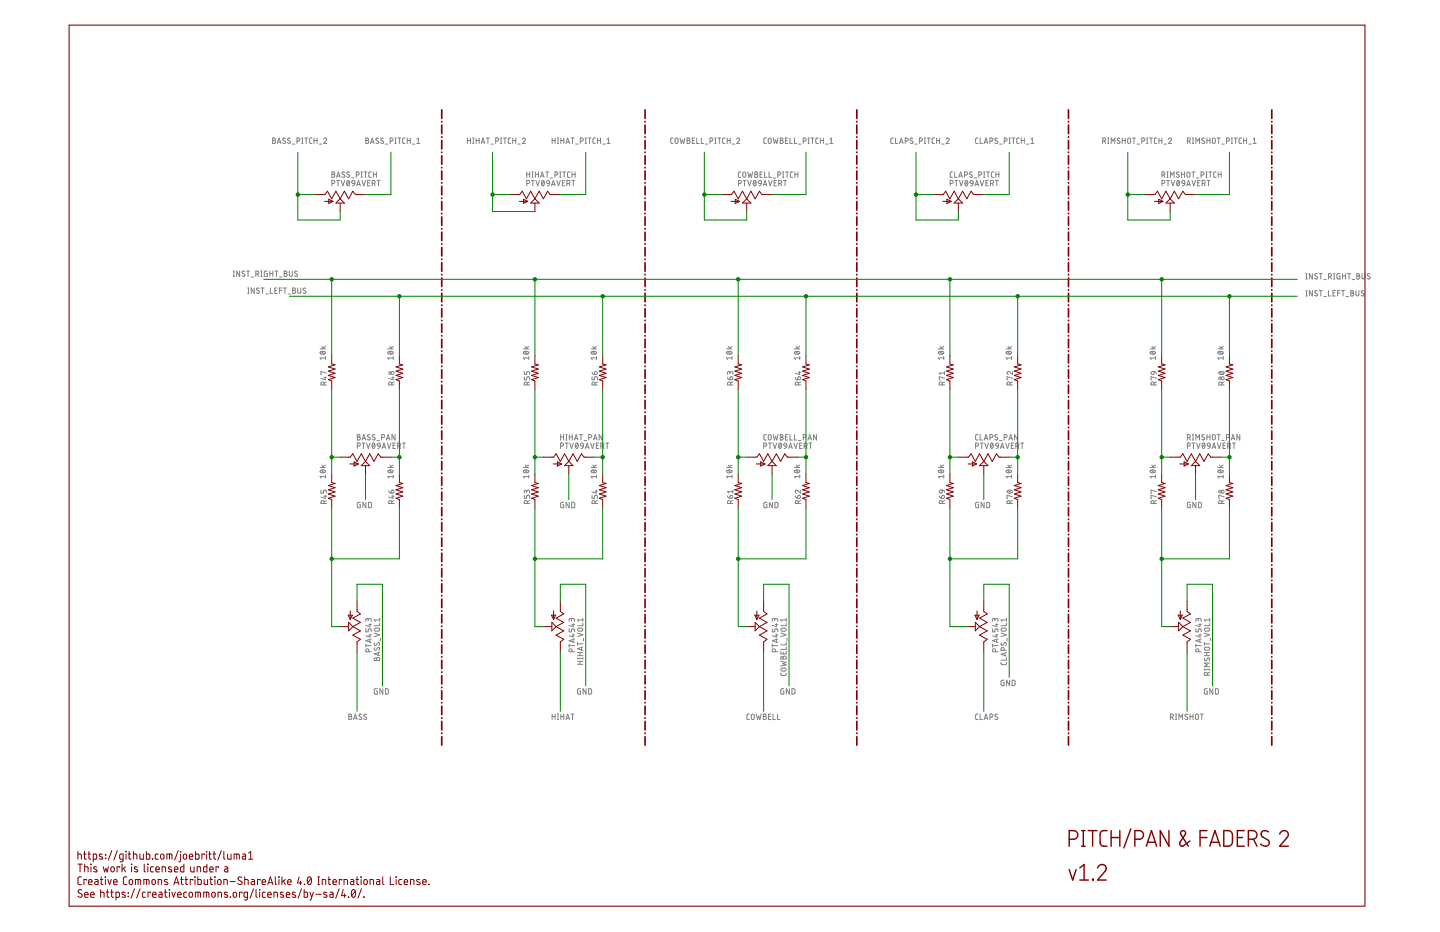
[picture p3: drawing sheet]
<svg xmlns="http://www.w3.org/2000/svg" width="432mm" height="279mm" viewBox="0 0 432 279" stroke-linecap="round" stroke-linejoin="round" font-family="sans-serif">
<g fill="none" stroke="#808080" stroke-width=".3">
<path d="M81.7 41.4h.5a.37 .37 0 0 1 .4 .4 .37 .37 0 0 1-.4 .3 .44 .44 0 0 1 .5 .5 .44 .44 0 0 1-.5 .4h-.5zM81.7 42.1h.5M83.1 43l.6-1.6 .5 1.6M83.3 42.6h.8M85.6 41.5a.41 .41 0 0 0-.6-.1 .41 .41 0 0 0-.1 .6l.6 .3a.38 .38 0 0 1 .1 .5 .38 .38 0 0 1-.5 .2l-.3-.2M87 41.5a.41 .41 0 0 0-.6-.1 .41 .41 0 0 0-.1 .6l.6 .3a.38 .38 0 0 1 .2 .5 .38 .38 0 0 1-.5 .2l-.4-.2M87.7 43.2h.7M89 42.3h.5a.46 .46 0 0 0 .4-.5 .46 .46 0 0 0-.4-.4h-.5v1.6M90.5 43h.3M90.5 41.4h.3M90.7 41.4v1.6M91.4 41.4h.9"/>
<path d="M91.8 41.4v1.6M93.5 41.4l-.6 .1-.1 .3 .1 1 .6 .2M94.2 42.1h.9M94.2 41.4v1.6M95.1 41.4v1.6M95.7 43.2h.8M97 41.8a.44 .44 0 0 1 .7-.4 .44 .44 0 0 1 .1 .7l-.8 .9h1M99.5 55h.5a.46 .46 0 0 0 .4-.5 .46 .46 0 0 0-.4-.4h-.5v1.6M99.5 51.5h.5a.37 .37 0 0 1 .4 .4 .37 .37 0 0 1-.4 .4 .44 .44 0 0 1 .4 .4 .44 .44 0 0 1-.4 .5h-.5zM99.5 52.3h.5M100.9 54.1h.9M100.9 53.2l.6-1.7 .5 1.7"/>
<path d="M101.1 52.8h.8M101.4 54.1v1.6M102.3 54.1l.5 1.6 .6-1.6M103.3 51.7a.41 .41 0 0 0-.5-.1 .41 .41 0 0 0-.1 .6l.6 .3a.41 .41 0 0 1 0 .6 .41 .41 0 0 1-.6 0l-.2-.1M104.1 54.2l.1-.1a.81 .81 0 0 1 .6 .8 .81 .81 0 0 1-.6 .8l-.3-.8zM104.8 54.4l-.8 1M104.8 51.7a.41 .41 0 0 0-.6-.1 .41 .41 0 0 0-.1 .6l.6 .3a.44 .44 0 0 1-.1 .7 .44 .44 0 0 1-.6-.2M105.4 53.4h.8M105.6 54.2h.7l.1 .8-.8-.1zM106.4 55l-.3 .6-.4 .1M106.8 52.5h.5a.46 .46 0 0 0 .4-.5 .46 .46 0 0 0-.4-.5h-.5v1.7M107 55.7l.5-1.6 .6 1.6"/>
<path d="M107.1 55.3h.8M108.3 53.2h.3M108.3 51.5h.3M108.5 51.5v1.7M108.5 54.1l.6 1.6 .5-1.6M109.1 51.5h.9M109.6 51.5v1.7M109.7 41.4h.4a.37 .37 0 0 1 .4 .4 .37 .37 0 0 1-.4 .3 .44 .44 0 0 1 .5 .5 .44 .44 0 0 1-.5 .4h-.4zM109.7 42.1h.4M110.2 54.8h.6M111 54.1h-.8v1.6h.8M111.1 43l.5-1.6 .6 1.6"/>
<path d="M111.2 42.6h.8M111.3 51.5l-.5 .1-.2 .3v1.1l.7 .2M111.6 55h.5a.46 .46 0 0 0 .4-.5 .46 .46 0 0 0-.4-.4h-.5v1.6M112 52.3h.9M112 51.5v1.7M112.1 55l.4 .7M112.9 51.5v1.7M113.1 54.1h.9M113.5 41.5a.41 .41 0 0 0-.6-.1 .41 .41 0 0 0-.1 .6l.6 .3a.44 .44 0 0 1-.1 .7 .44 .44 0 0 1-.6-.2M113.5 54.1v1.6M115 41.5a.41 .41 0 0 0-.6-.1 .41 .41 0 0 0-.1 .6l.6 .3a.44 .44 0 0 1-.1 .7 .44 .44 0 0 1-.6-.2M115.6 43.2h.7"/>
<path d="M117 42.3h.4a.46 .46 0 0 0 .5-.5 .46 .46 0 0 0-.5-.4h-.4v1.6M118.4 43h.4M118.4 41.4h.4M118.6 41.4v1.6M119.3 41.4h.9M119.8 41.4v1.6M121.5 41.4l-.6 .1-.1 .3v1l.7 .2M122.1 42.1h.9M122.1 41.4v1.6M123 41.4v1.6M123.7 43.2h.7M125 43h.9"/>
<path d="M125 41.8l.4-.4v1.6M140.2 42.1h.9M140.2 41.4v1.6M141.1 41.4v1.6M141.7 43h.4M141.7 41.4h.4M141.9 41.4v1.6M142.8 42.1h.9M142.8 41.4v1.6M143.7 41.4v1.6M144.3 43l.5-1.6 .6 1.6M144.4 42.6h.8"/>
<path d="M145.8 41.4h.9M146.3 41.4v1.6M147.2 43.2h.8M148.6 42.3h.5a.46 .46 0 0 0 .4-.5 .46 .46 0 0 0-.4-.4h-.5v1.6M150.1 43h.3M150.1 41.4h.3M150.3 41.4v1.6M150.9 41.4h.9M151.4 41.4v1.6M153.1 41.4l-.6 .1-.1 .3v1l.7 .2M153.8 42.1h.9M153.8 41.4v1.6"/>
<path d="M154.7 41.4v1.6M155.3 43.2h.7M156.6 41.8a.44 .44 0 0 1 .7-.4 .44 .44 0 0 1 .1 .7l-.8 .9h.9M157.9 55h.5a.46 .46 0 0 0 .4-.5 .46 .46 0 0 0-.4-.4h-.5v1.6M157.9 51.5v1.7M157.9 52.3h.9M158.8 51.5v1.7M159.3 54.1h.9M159.5 53.2h.4M159.5 51.5h.4M159.7 51.5v1.7M159.8 54.1v1.6"/>
<path d="M160.5 52.3h1M160.5 51.5v1.7M160.7 54.1l.5 1.6 .6-1.6M161.5 51.5v1.7M162.1 53.2l.5-1.7 .6 1.7M162.2 52.8h.8M162.6 54.2l.1-.1a.81 .81 0 0 1 .6 .8 .81 .81 0 0 1-.6 .8l-.4-.8zM163.2 54.4l-.8 1M163.6 51.5h.9M164 54.2h.7l.1 .8-.8-.1zM164.1 51.5v1.7M164.8 55l-.3 .6-.4 .1"/>
<path d="M165 53.4h.7M165.4 55.7l.5-1.6 .6 1.6M165.5 55.3h.8M165.6 42.1h.9M165.6 41.4v1.6M166.4 52.5h.5a.46 .46 0 0 0 .4-.5 .46 .46 0 0 0-.4-.5h-.5v1.7M166.5 41.4v1.6M166.9 54.1l.6 1.6 .5-1.6M167.1 43h.4M167.1 41.4h.4M167.3 41.4v1.6M167.9 53.2h.3"/>
<path d="M167.9 51.5h.3M168 51.5v1.7M168.2 42.1h.9M168.2 41.4v1.6M168.7 54.8h.5M168.7 51.5h.9M169.1 41.4v1.6M169.2 51.5v1.7M169.4 54.1h-.7v1.6h.7M169.7 43l.5-1.6 .6 1.6M169.8 42.6h.8M170 55h.5a.46 .46 0 0 0 .4-.5 .46 .46 0 0 0-.4-.4h-.5v1.6"/>
<path d="M170.6 55l.3 .7M170.9 51.5l-.6 .1-.1 .3v1.1l.7 .2M171.2 41.4h.9M171.5 54.1h.9M171.5 51.5v1.7M171.5 52.3h.9M171.7 41.4v1.6M171.9 54.1v1.6M172.4 51.5v1.7M172.6 43.2h.8M174 42.3h.5a.46 .46 0 0 0 .4-.5 .46 .46 0 0 0-.4-.4h-.5v1.6M175.5 43h.3"/>
<path d="M175.5 41.4h.3M175.6 41.4v1.6M176.3 41.4h.9M176.8 41.4v1.6M178.5 41.4h-.5l-.2 .4v1l.7 .2M179.2 41.4v1.6M179.2 42.1h.9M180.1 41.4v1.6M180.7 43.2h.7M182 43h.9M182 41.8l.5-.4v1.6M201.8 41.4h-.5l-.2 .4v1l.7 .2"/>
<path d="M202.5 41.5h.7l.1 1.1a.46 .46 0 0 1-.4 .4 .46 .46 0 0 1-.5-.4zM203.9 41.4l.4 1.6 .3-1.1 .4 1.1 .4-1.6M206 41.4h.5a.37 .37 0 0 1 .3 .4 .37 .37 0 0 1-.3 .3 .44 .44 0 0 1 .4 .5 .44 .44 0 0 1-.4 .4h-.5zM206 42.1h.5M207.6 42.1h.5M208.3 41.4h-.7v1.6h.7M208.9 41.4v1.6h.8M210.3 41.4v1.6h.7M211.5 43.2h.7M212.9 42.3h.5a.46 .46 0 0 0 .4-.5 .46 .46 0 0 0-.4-.4h-.5v1.6M214.4 43h.3M214.4 41.4h.3"/>
<path d="M214.5 41.4v1.6M215.2 41.4h.9M215.7 41.4v1.6M217.4 41.4l-.6 .1-.1 .3v1l.7 .2M218.1 42.1h.8M218.1 41.4v1.6M218.9 41.4v1.6M219.6 43.2h.7M220.9 41.8a.44 .44 0 0 1 .6-.4 .44 .44 0 0 1 .2 .7l-.8 .9h.9M221.4 55h.5a.46 .46 0 0 0 .4-.5 .46 .46 0 0 0-.4-.4h-.5v1.6M222.2 51.5l-.5 .1-.3 .3 .1 1.1 .7 .2M222.8 54.1h.9"/>
<path d="M222.9 51.7h.6l.1 1a.46 .46 0 0 1-.4 .5 .46 .46 0 0 1-.5-.5zM223.3 54.1v1.6M224.2 54.1l.5 1.6 .6-1.6M224.2 51.5l.4 1.7 .4-1.1 .3 1.1 .4-1.7M226 54.2l.2-.1a.82 .82 0 0 1 .5 .8 .82 .82 0 0 1-.5 .8l-.3-.5zM226.4 51.5h.4a.37 .37 0 0 1 .4 .4 .37 .37 0 0 1-.4 .4 .44 .44 0 0 1 .5 .4 .44 .44 0 0 1-.5 .5h-.4zM226.4 52.3h.4M226.7 54.4l-.8 1M227.5 54.2h.7l.1 .8-.8-.1zM227.9 52.3h.6M228.3 55l-.3 .6-.4 .1M228.6 51.5h-.7v1.7h.7"/>
<path d="M228.9 55.7l.5-1.6 .6 1.6M229 55.3h.8M229.3 51.5v1.7h.7M229.8 41.4l-.6 .1-.2 .3 .1 1 .7 .2M230.4 54.1l.6 1.6 .5-1.6M230.5 41.5h.6l.2 1.1a.46 .46 0 0 1-.5 .4 .46 .46 0 0 1-.4-.4zM230.6 51.5v1.7h.7M231.8 53.4h.8M231.9 41.4l.3 1.6 .4-1.1 .3 1.1 .4-1.6M232.2 54.8h.5M232.9 54.1h-.7v1.6h.7M233.2 52.5h.5a.46 .46 0 0 0 .4-.5 .46 .46 0 0 0-.4-.5h-.5v1.7"/>
<path d="M233.5 55h.5a.46 .46 0 0 0 .4-.5 .46 .46 0 0 0-.4-.4h-.5v1.6M234 41.4h.4a.37 .37 0 0 1 .4 .4 .37 .37 0 0 1-.4 .3 .44 .44 0 0 1 .5 .5 .44 .44 0 0 1-.5 .4h-.4zM234 42.1h.4M234 55l.4 .7M234.7 53.2h.3M234.7 51.5h.3M234.9 51.5v1.7M234.9 54.1h1M235.4 54.1v1.6M235.5 42.1h.6M235.6 51.5h.9M236 51.5v1.7"/>
<path d="M236.2 41.4h-.7v1.6h.7M236.9 41.4v1.6h.7M237.7 51.5l-.6 .1-.1 .3v1.1l.7 .2M238.2 41.4v1.6h.8M238.4 52.3h.9M238.4 51.5v1.7M239.3 51.5v1.7M239.5 43.2h.7M240.9 42.3h.4a.46 .46 0 0 0 .4-.5 .46 .46 0 0 0-.4-.4h-.4v1.6M242.3 43h.4M242.3 41.4h.4M242.5 41.4v1.6"/>
<path d="M243.2 41.4h.9M243.6 41.4v1.6M245.3 41.4l-.6 .1-.1 .3 .1 1 .6 .2M246 42.1h.9M246 41.4v1.6M246.9 41.4v1.6M247.5 43.2h.8M248.9 43h.9M248.9 41.8l.4-.4v1.6M267.9 41.4l-.6 .1-.2 .3 .1 1 .7 .2M268.5 41.4v1.6h.7M269.7 43l.6-1.6 .5 1.6"/>
<path d="M269.9 42.6h.8M271.4 42.3h.5a.46 .46 0 0 0 .5-.5 .46 .46 0 0 0-.5-.4h-.5v1.6M273.7 41.5a.41 .41 0 0 0-.6-.1 .41 .41 0 0 0-.1 .6l.6 .3a.38 .38 0 0 1 .1 .5 .38 .38 0 0 1-.5 .2l-.3-.2M274.3 43.2h.7M275.7 42.3h.5a.46 .46 0 0 0 .4-.5 .46 .46 0 0 0-.4-.4h-.5v1.6M277.2 43h.3M277.2 41.4h.3M277.3 41.4v1.6M278 41.4h.9M278.5 41.4v1.6M280.2 41.4l-.6 .1-.1 .3v1l.7 .2M280.9 42.1h.8"/>
<path d="M280.9 41.4v1.6M281.7 41.4v1.6M282.4 43.2h.7M283.7 41.8a.44 .44 0 0 1 .6-.4 .44 .44 0 0 1 .2 .7l-.8 .9h.9M284.9 55h.5a.46 .46 0 0 0 .4-.5 .46 .46 0 0 0-.4-.4h-.5v1.6M285.6 51.5l-.4 .1-.3 .3v1.1l.7 .2M286.3 51.5v1.7h.7M286.3 54.1h.9M286.8 54.1v1.6M287.5 53.2l.5-1.7 .6 1.7M287.6 52.8h.8M287.7 54.1l.5 1.6 .6-1.6"/>
<path d="M289.2 52.5h.5a.46 .46 0 0 0 .4-.5 .46 .46 0 0 0-.4-.5h-.5v1.7M289.5 54.2l.1-.1a.81 .81 0 0 1 .6 .8 .81 .81 0 0 1-.6 .8l-.3-.8zM290.2 54.4l-.8 1M291 54.2h.7l.1 .8-.8-.1zM291.5 51.7a.41 .41 0 0 0-.6-.1 .41 .41 0 0 0-.1 .6l.6 .3a.38 .38 0 0 1 .1 .5 .38 .38 0 0 1-.5 .1l-.3-.1M291.8 55l-.3 .6-.4 .1M292.1 53.4h.7M292.4 55.7l.5-1.6 .6 1.6M292.5 55.3h.8M293.3 41.4l-.6 .1-.2 .3 .1 1 .7 .2M293.5 52.5h.4a.46 .46 0 0 0 .5-.5 .46 .46 0 0 0-.5-.5h-.4v1.7M293.9 41.4v1.6h.7"/>
<path d="M293.9 54.1l.6 1.6 .5-1.6M294.9 53.2h.4M294.9 51.5h.4M295.1 43l.6-1.6 .5 1.6M295.1 51.5v1.7M295.3 42.6h.8M295.6 54.8h.6M295.8 51.5h.9M296.3 51.5v1.7M296.4 54.1h-.8v1.6h.8M296.8 42.3h.5a.46 .46 0 0 0 .5-.5 .46 .46 0 0 0-.5-.4h-.5v1.6M297 55h.5a.46 .46 0 0 0 .4-.5 .46 .46 0 0 0-.4-.4h-.5v1.6"/>
<path d="M297.5 55l.4 .7M298 51.5l-.6 .1-.1 .3v1.1l.7 .2M298.4 54.1h1M298.6 52.3h.9M298.6 51.5v1.7M298.9 54.1v1.6M299.1 41.5a.41 .41 0 0 0-.6-.1 .41 .41 0 0 0-.1 .6l.6 .3a.38 .38 0 0 1 .1 .5 .38 .38 0 0 1-.5 .2l-.3-.2M299.5 51.5v1.7M299.7 43.2h.7M301.1 42.3h.5a.46 .46 0 0 0 .4-.5 .46 .46 0 0 0-.4-.4h-.5v1.6M302.6 43h.3M302.6 41.4h.3"/>
<path d="M302.7 41.4v1.6M303.4 41.4h.9M303.9 41.4v1.6M305.6 41.4l-.6 .1-.1 .3v1l.7 .2M306.2 42.1h.9M306.2 41.4v1.6M307.1 41.4v1.6M307.8 43.2h.7M309.1 43h.9M309.1 41.8l.5-.4v1.6M330.6 42.3h.5a.46 .46 0 0 0 .4-.5 .46 .46 0 0 0-.4-.4h-.5v1.6M331.2 42.3l.3 .7"/>
<path d="M332.1 43h.4M332.1 41.4h.4M332.3 41.4v1.6M333.2 43v-1.6l.5 .9 .6-.9v1.6M335.8 41.5a.41 .41 0 0 0-.6-.1 .41 .41 0 0 0-.1 .6l.6 .3a.44 .44 0 0 1-.1 .7 .44 .44 0 0 1-.6-.2M336.5 42.1h.9M336.5 41.4v1.6M337.4 41.4v1.6M338.3 41.5h.6l.1 1.1a.44 .44 0 0 1-.4 .4 .44 .44 0 0 1-.5-.4zM339.6 41.4h.9M340 41.4v1.6M341 43.2h.7"/>
<path d="M342.4 42.3h.4a.46 .46 0 0 0 .5-.5 .46 .46 0 0 0-.5-.4h-.4v1.6M343.8 43h.4M343.8 41.4h.4M344 41.4v1.6M344.7 41.4h.9M345.1 41.4v1.6M346.9 41.4h-.5l-.2 .4v1l.7 .2M347.5 42.1h.9M347.5 41.4v1.6M348.4 41.4v1.6M348.4 55h.5a.46 .46 0 0 0 .4-.5 .46 .46 0 0 0-.4-.4h-.5v1.6M348.4 52.5h.5a.46 .46 0 0 0 .4-.5 .46 .46 0 0 0-.4-.5h-.5v1.7"/>
<path d="M349 52.5l.3 .7M349.1 43.2h.7M349.8 54.1h.9M349.9 53.2h.4M349.9 51.5h.4M350.1 51.5v1.7M350.2 54.1v1.6M350.4 41.8a.44 .44 0 0 1 .6-.4 .44 .44 0 0 1 .1 .7l-.7 .9h.9M351 53.2v-1.7l.5 1 .6-1v1.7M351.2 54.1l.5 1.6 .6-1.6M353 54.2l.1-.1a.81 .81 0 0 1 .6 .8 .81 .81 0 0 1-.6 .8l-.3-.8zM353.5 51.7a.41 .41 0 0 0-.5-.1 .41 .41 0 0 0-.1 .6l.6 .3a.44 .44 0 0 1-.1 .7 .44 .44 0 0 1-.7-.2"/>
<path d="M353.6 54.4l-.7 1M354.3 52.3h.9M354.3 51.5v1.7M354.5 54.2h.7l.1 .8-.8-.1zM355.2 51.5v1.7M355.3 55l-.3 .6-.4 .1M355.9 55.7l.5-1.6 .5 1.6M356 55.3h.8M356 51.7h.7l.1 1a.44 .44 0 0 1-.4 .5 .44 .44 0 0 1-.5-.5zM356 42.3h.5a.46 .46 0 0 0 .4-.5 .46 .46 0 0 0-.4-.4h-.5v1.6M356.6 42.3l.3 .7M357.4 51.5h.9"/>
<path d="M357.4 54.1l.6 1.6 .5-1.6M357.5 43h.4M357.5 41.4h.4M357.7 41.4v1.6M357.8 51.5v1.7M358.6 43v-1.6l.5 .9 .6-.9v1.6M358.8 53.4h.7M359.1 54.8h.6M359.9 54.1h-.8v1.6h.8M360.2 52.5h.4a.46 .46 0 0 0 .5-.5 .46 .46 0 0 0-.5-.5h-.4v1.7M360.5 55h.4a.46 .46 0 0 0 .5-.5 .46 .46 0 0 0-.5-.4h-.4v1.6M361 55l.4 .7"/>
<path d="M361.2 41.5a.41 .41 0 0 0-.6-.1 .41 .41 0 0 0-.1 .6l.6 .3a.41 .41 0 0 1 0 .7 .41 .41 0 0 1-.6-.1l-.2-.1M361.6 53.2h.3M361.6 51.5h.3M361.8 51.5v1.7M361.9 41.4v1.6M361.9 42.1h.9M361.9 54.1h.9M362.4 54.1v1.6M362.5 51.5h.9M362.8 41.4v1.6M362.9 51.5v1.7M363.7 41.5h.6l.1 1.1a.44 .44 0 0 1-.4 .4 .44 .44 0 0 1-.5-.4z"/>
<path d="M364.7 51.5l-.5 .1-.3 .3 .1 1.1 .7 .2M365 41.4h.9M365.3 52.3h.9M365.3 51.5v1.7M365.4 41.4v1.6M366.2 51.5v1.7M366.4 43.2h.7M367.8 42.3h.4a.46 .46 0 0 0 .5-.5 .46 .46 0 0 0-.5-.4h-.4v1.6M369.2 43h.4M369.2 41.4h.4M369.4 41.4v1.6M370.1 41.4h.9"/>
<path d="M370.5 41.4v1.6M372.3 41.4l-.7 .1-.1 .3 .1 1 .7 .2M372.9 42.1h.9M372.9 41.4v1.6M373.8 41.4v1.6M374.5 43.2h.7M375.8 43h.9M375.8 41.8l.4-.4v1.6M69.9 82.9h.4M69.9 81.3h.4M70.1 81.3v1.6M71.9 81.3v1.6l-.9-1.6v1.6"/>
<path d="M73.3 81.4l-.1-.1a.38 .38 0 0 0-.6 .1 .38 .38 0 0 0 .1 .5l.6 .3a.44 .44 0 0 1-.1 .7 .44 .44 0 0 1-.7-.2M73.9 81.3h.9M74.3 88h.4M74.3 86.3h.4M74.4 81.3v1.6M74.5 86.3v1.7M75.3 83.1h.8M76.2 86.3v1.7l-.9-1.7v1.7M76.7 82.2h.5a.46 .46 0 0 0 .4-.5 .46 .46 0 0 0-.4-.4h-.5v1.6M77.2 82.2l.4 .7M77.7 86.5l-.2-.1a.38 .38 0 0 0-.5 .1 .38 .38 0 0 0 .1 .5l.5 .3a.44 .44 0 0 1 0 .7 .44 .44 0 0 1-.7-.3M78.2 82.9h.4"/>
<path d="M78.2 81.3h.4M78.3 86.3h.9M78.4 81.3v1.6M78.7 86.3v1.7M79.7 88.1h.7M80.2 81.3h-.7l-.2 .2-.1 1 .3 .4h.7v-.9h-.3M80.9 82h.9M80.9 81.3v1.6M81.1 86.3v1.7h.7M81.8 81.3v1.6M82.4 81.3h.9M82.4 87.1h.6"/>
<path d="M82.9 81.3v1.6M83.1 86.3h-.7v1.7h.7M83.8 87.1h.7M83.8 83.1h.7M84.5 86.3h-.7v1.7M85 86.3h.9M85.2 81.3h.5a.36 .36 0 0 1 .3 .3 .36 .36 0 0 1-.3 .4 .46 .46 0 0 1 .4 .4 .46 .46 0 0 1-.4 .5h-.5zM85.2 82h.5M85.4 86.3v1.7M86.4 88.1h.7M86.7 81.3v1.1a.46 .46 0 0 0 .5 .5 .46 .46 0 0 0 .5-.5v-1.1M87.8 86.3h.4a.36 .36 0 0 1 .4 .4 .36 .36 0 0 1-.4 .4 .46 .46 0 0 1 .4 .4 .46 .46 0 0 1-.4 .5h-.4z"/>
<path d="M87.8 87.1h.4M89.1 81.4l-.2-.1a.38 .38 0 0 0-.5 .1 .38 .38 0 0 0 .1 .5l.5 .3a.4 .4 0 0 1 .1 .6 .4 .4 0 0 1-.6 0l-.2-.1M89.3 86.3v1.2a.46 .46 0 0 0 .4 .5 .46 .46 0 0 0 .5-.5v-1.2M91.7 86.5l-.2-.1a.38 .38 0 0 0-.5 .1 .38 .38 0 0 0 .1 .5l.5 .3a.4 .4 0 0 1 0 .6 .4 .4 0 0 1-.6 0l-.2-.2M391.6 82h.3M391.6 83.7h.3M391.6 88.7h.3M391.6 87.1h.3M391.8 82v1.7M391.8 87.1v1.6M393.5 82v1.7l-.9-1.7v1.7M393.5 87.1v1.6l-.9-1.6v1.6"/>
<path d="M395 82.2l-.5-.2-.3 .4 .7 .6a.38 .38 0 0 1 .1 .5 .38 .38 0 0 1-.5 .1l-.3-.2M395 87.2l-.5-.1-.3 .4 .7 .6a.38 .38 0 0 1 .1 .5 .38 .38 0 0 1-.5 .1l-.3-.2M395.6 82h.9M395.6 87.1h.9M396 82v1.7M396 87.1v1.6M397 83.8h.7M397 88.9h.7M398.4 82.9h.4a.46 .46 0 0 0 .5-.4 .46 .46 0 0 0-.5-.5h-.4v1.7M398.4 87.1v1.6h.7M398.9 82.9l.4 .8M399.7 87.8h.6"/>
<path d="M399.9 82h.3M399.9 83.7h.3M400 82v1.7M400.4 87.1h-.7v1.6h.7M401.1 87.8h.7M401.8 87.1h-.7v1.6M401.8 82h-.7l-.2 .3v1l.2 .3 .7 .1v-1h-.3M402.3 87.1h.9M402.6 82.7h.9M402.6 82v1.7M402.7 87.1v1.6M403.5 82v1.7"/>
<path d="M403.6 88.9h.8M404.1 82h.9M404.5 82v1.7M405 87.1h.5a.36 .36 0 0 1 .3 .4 .36 .36 0 0 1-.3 .3 .46 .46 0 0 1 .5 .5 .46 .46 0 0 1-.5 .4h-.5zM405 87.8h.5M405.5 83.8h.7M406.6 87.1v1.2a.44 .44 0 0 0 .4 .4 .44 .44 0 0 0 .5-.4v-1.2M406.9 82h.4a.36 .36 0 0 1 .4 .4 .36 .36 0 0 1-.4 .3 .46 .46 0 0 1 .5 .5 .46 .46 0 0 1-.5 .5h-.4zM406.9 82.7h.4M408.4 82v1.2a.46 .46 0 0 0 .5 .5 .46 .46 0 0 0 .4-.5v-1.2M409 87.2l-.2-.1a.38 .38 0 0 0-.5 .2 .38 .38 0 0 0 .1 .5l.5 .3a.44 .44 0 0 1-.1 .6 .44 .44 0 0 1-.6-.2M410.8 82.2l-.2-.1a.38 .38 0 0 0-.5 .1 .38 .38 0 0 0 .1 .5l.5 .3a.44 .44 0 0 1-.1 .7 .44 .44 0 0 1-.6-.3"/>
<path d="M96 104.6h1.6M96.1 105.5a.91 .91 0 0 1 1.5 .4 .91 .91 0 0 1-1.6-.3zM96.3 105.4l.9 .7M96.5 103.9l.5 .7M97.2 115.4v-.5a.46 .46 0 0 0-.5-.4 .46 .46 0 0 0-.5 .4v.5h1.7M97.2 113.2h.7M97.5 112.9v.9l-1.3-.3M97.6 106.9v.9M97.6 107.3h-1.6l.3 .5M97.6 103.9l-.8 .4M97.9 111.8l-1.7-.4v.9h.2M97.9 114.5l-.7 .4"/>
<path d="M116.3 104.6h1.6M116.4 105.5a.89 .89 0 0 1 1.5 .4 .89 .89 0 0 1-1.6-.3zM116.6 105.4l1 .7M116.8 103.9l.6 .7M117.5 115.4v-.5a.46 .46 0 0 0-.5-.4 .46 .46 0 0 0-.4 .4v.5h1.6M117.5 113.2h.7M117.8 112.9v.9l-1.2-.3M117.9 106.9v.9M117.9 107.3h-1.6l.3 .5M117.9 103.9l-.7 .4M118.2 114.5l-.7 .4M156.9 104.6h1.7"/>
<path d="M157 105.5a.9 .9 0 0 1 1.5 .4 .89 .89 0 0 1-1.5-.3zM157.2 112.9v.9h.7v-.5a.46 .46 0 0 1 .5-.4 .46 .46 0 0 1 .4 .4v.5M157.2 111.4v.9h.7v-.6a.46 .46 0 0 1 .5-.3 .46 .46 0 0 1 .4 .3v.6M157.3 105.4l.9 .7M157.5 103.9l.5 .7M158.1 115.4v-.5a.46 .46 0 0 0-.4-.4 .46 .46 0 0 0-.5 .4v.5h1.6M158.6 107.3h-1.7l.4 .5M158.6 106.9v.9M158.6 103.9l-.8 .4M158.8 114.5l-.7 .4M177.2 104.6h1.7M177.4 105.5a.9 .9 0 0 1 1.4 .4 .89 .89 0 0 1-1.5-.3z"/>
<path d="M177.5 112.9v.9h.7v-.5a.46 .46 0 0 1 .5-.4 .46 .46 0 0 1 .5 .4v.5M177.5 111.5l.3 .6 .4 .2M177.6 105.4l.9 .7M177.8 103.9l.5 .7M178.4 111.5a.46 .46 0 0 1 .7 .1 .46 .46 0 0 1-.4 .7h-.5zM178.4 115.4v-.5a.46 .46 0 0 0-.4-.4 .46 .46 0 0 0-.5 .4v.5h1.7M178.9 107.3h-1.7l.4 .5M178.9 106.9v.9M178.9 103.9l-.8 .4M179.2 114.5l-.8 .4M217.9 104.6h1.6M218 105.5a.9 .9 0 0 1 1.5 .4 .89 .89 0 0 1-1.6-.3z"/>
<path d="M218.2 113.1l.1 .4 .6 .3M218.2 105.4l.9 .7M218.4 103.9l.6 .7M218.9 111.8a.44 .44 0 0 1 .4-.4 .44 .44 0 0 1 .5 .4v.5M218.9 112.1v-.4a.36 .36 0 0 0-.4-.3 .36 .36 0 0 0-.3 .3v.6M219 113.1a.46 .46 0 0 1 .7 .1 .46 .46 0 0 1-.4 .6h-.4zM219.1 115.4v-.5a.44 .44 0 0 0-.5-.4 .44 .44 0 0 0-.4 .4v.5h1.6M219.5 107.3h-1.6l.3 .5M219.5 106.9v.9M219.5 103.9l-.8 .4M219.8 114.5l-.7 .4M238.2 104.6h1.6"/>
<path d="M238.3 105.5a.91 .91 0 0 1 1.5 .4 .89 .89 0 0 1-.9 .3 .89 .89 0 0 1-.7-.6zM238.5 113.1l.1 .4 .6 .3M238.5 105.4l1 .7M238.7 103.9l.6 .7M239.3 113.1a.46 .46 0 0 1 .7 .1 .46 .46 0 0 1-.4 .6h-.4zM239.4 115.4v-.5a.44 .44 0 0 0-.5-.4 .44 .44 0 0 0-.4 .4v.5h1.6M239.4 111.7h.7M239.7 111.4v.9l-1.2-.4M239.8 107.3h-1.6l.3 .5M239.8 106.9v.9M239.8 103.9l-.7 .4M240.1 114.5l-.7 .4"/>
<path d="M281.4 104.6h1.6M281.5 105.5a.91 .91 0 0 1 1.5 .4 .91 .91 0 0 1-1.6-.3zM281.7 105.4l.9 .7M281.9 103.9l.5 .7M282.6 115.4v-.5a.46 .46 0 0 0-.5-.4 .46 .46 0 0 0-.5 .4v.5h1.7M283 107.3h-1.6l.3 .5M283 106.9v.9M283 103.9l-.8 .4M283.3 113.4l-1.7-.5v.9h.2M283.3 114.5l-.7 .4M283.3 111.8h-1.7l.4 .5M283.3 111.4v.9"/>
<path d="M301.7 104.6h1.6M301.8 105.5a.89 .89 0 0 1 1.5 .4 .89 .89 0 0 1-1.6-.3zM302 105.4l1 .7M302.2 103.9l.6 .7M302.9 115.4v-.5a.46 .46 0 0 0-.5-.4 .46 .46 0 0 0-.4 .4v.5h1.6M303.3 107.3h-1.6l.3 .5M303.3 106.9v.9M303.3 103.9l-.8 .4M303.6 111.4v.9l-.9-.8a.44 .44 0 0 0-.7 .1 .44 .44 0 0 0 .3 .7M303.6 113.4l-1.6-.5v.9h.2M303.6 114.5l-.7 .4M344.9 104.6h1.6"/>
<path d="M345 105.5a.9 .9 0 0 1 1.5 .4 .89 .89 0 0 1-1.6-.3zM345.2 105.4l.9 .7M345.3 111.5l.8-.1v.5a.46 .46 0 0 1-.7 .3 .46 .46 0 0 1-.1-.7zM345.4 103.9l.5 .7M346.1 115.4v-.5a.46 .46 0 0 0-.5-.4 .46 .46 0 0 0-.5 .4v.5h1.7M346.1 111.4l.4 .1 .3 .6M346.5 107.3h-1.6l.3 .5M346.5 106.9v.9M346.5 103.9l-.8 .4M346.8 113.4l-1.7-.5v.9h.2M346.8 114.5l-.7 .4M365.2 104.6h1.6"/>
<path d="M365.3 105.5a.9 .9 0 0 1 1.5 .4 .89 .89 0 0 1-1.6-.3zM365.5 105.4l.9 .7M365.6 111.6a.9 .9 0 0 1 1.5 .4 .88 .88 0 0 1-.9 .3 .88 .88 0 0 1-.7-.6zM365.7 103.9l.6 .7M365.8 111.5l.9 .7M366.4 115.4v-.5a.44 .44 0 0 0-.5-.4 .44 .44 0 0 0-.4 .4v.5h1.6M366.8 107.3h-1.6l.3 .5M366.8 106.9v.9M366.8 103.9l-.8 .4M367.1 114.5l-.7 .4M96.5 139.4l.5 .7M97.6 139.4l-.8 .4"/>
<path d="M107.1 133.7h.5a.44 .44 0 0 0 .5-.4 .44 .44 0 0 0-.5-.5h-.5v1.7M107.1 130.3h.5a.36 .36 0 0 1 .3 .3 .36 .36 0 0 1-.3 .4 .46 .46 0 0 1 .5 .5 .46 .46 0 0 1-.5 .4h-.5zM107.1 131h.5M108.5 132.8h.9M108.5 131.9l.6-1.6 .5 1.6M108.7 131.5h.8M109 132.8v1.7M109.9 132.8l.5 1.7 .6-1.7M111 130.4a.41 .41 0 0 0-.6-.1 .41 .41 0 0 0-.1 .6l.6 .3a.44 .44 0 0 1-.1 .7 .44 .44 0 0 1-.6-.2M111.8 132.9l.1-.1a.81 .81 0 0 1 .6 .8 .81 .81 0 0 1-.6 .8l-.4-.8zM112.4 133.2l-.7 .9M112.4 130.4a.41 .41 0 0 0-.6-.1 .41 .41 0 0 0 0 .7l.5 .2a.44 .44 0 0 1 0 .7 .44 .44 0 0 1-.7-.2"/>
<path d="M113.1 132.1h.7M113.2 132.9h.7l.1 .8-.8-.1zM114 133.7l-.3 .6-.4 .2M114.4 131.2h.5a.44 .44 0 0 0 .4-.5 .44 .44 0 0 0-.4-.4h-.5v1.6M114.6 134.5l.5-1.7 .6 1.7M114.7 134h.8M115.8 131.9l.6-1.6 .5 1.6M116 131.5h.8M116.2 132.8l.5 1.7 .5-1.7M116.8 139.4l.6 .7M117.9 133.5h.5M117.9 139.4l-.7 .4"/>
<path d="M118.4 130.3v1.6l-.9-1.6v1.6M118.6 132.8h-.7v1.7h.7M119.2 133.7h.5a.44 .44 0 0 0 .4-.4 .44 .44 0 0 0-.4-.5h-.5v1.7M119.8 133.7l.3 .8M120.7 132.8h.9M121.1 132.8v1.7M157.5 139.4l.5 .7M158.6 139.4l-.8 .4M168.1 133.7h.5a.44 .44 0 0 0 .4-.4 .44 .44 0 0 0-.4-.5h-.5v1.7M168.1 130.3v1.6M168.1 131h.9M169 130.3v1.6"/>
<path d="M169.5 132.8h.9M169.7 131.9h.3M169.7 130.3h.3M169.9 130.3v1.6M169.9 132.8v1.7M170.7 131h.9M170.7 130.3v1.6M170.9 132.8l.5 1.7 .5-1.7M171.6 130.3v1.6M172.2 131.9l.6-1.6 .5 1.6M172.4 131.5h.8M172.7 132.9l.1-.1a.81 .81 0 0 1 .6 .8 .81 .81 0 0 1-.6 .8l-.3-.8z"/>
<path d="M173.3 133.2l-.7 .9M173.8 130.3h.9M174.2 132.9h.6l.2 .8-.8-.1zM174.2 130.3v1.6M175 133.7l-.2 .4-.6 .4M175.2 132.1h.7M175.5 134.5l.6-1.7 .5 1.7M175.7 134h.8M176.6 131.2h.4a.44 .44 0 0 0 .5-.5 .44 .44 0 0 0-.5-.4h-.4v1.6M177.1 132.8l.6 1.7 .5-1.7M177.8 139.4l.5 .7M178 131.9l.5-1.6 .5 1.6"/>
<path d="M178.1 131.5h.8M178.8 133.5h.5M178.9 139.4l-.8 .4M179.5 132.8h-.7v1.7h.7M180.2 133.7h.4a.44 .44 0 0 0 .5-.4 .44 .44 0 0 0-.5-.5h-.4v1.7M180.6 130.3v1.6l-.9-1.6v1.6M180.7 133.7l.4 .8M181.6 132.8h.9M182.1 132.8v1.7M218.4 139.4l.6 .7M219.5 139.4l-.8 .4M229 133.7h.5a.44 .44 0 0 0 .5-.4 .44 .44 0 0 0-.5-.5h-.5v1.7"/>
<path d="M229.8 130.3h-.5l-.3 .3 .2 1.2 .6 .1M230.4 132.8h.9M230.5 130.4h.6l.2 1a.46 .46 0 0 1-.5 .5 .46 .46 0 0 1-.4-.5zM230.9 132.8v1.7M231.8 132.8l.5 1.7 .6-1.7M231.9 130.3l.3 1.6 .4-1.1 .3 1.1 .4-1.6M233.7 132.9l.1-.1a.82 .82 0 0 1 .6 .8 .82 .82 0 0 1-.6 .8l-.3-.5zM234 130.3h.4a.36 .36 0 0 1 .4 .3 .36 .36 0 0 1-.4 .4 .46 .46 0 0 1 .5 .5 .46 .46 0 0 1-.5 .4h-.4zM234 131h.4M234.3 133.2l-.7 .9M235.2 132.9h.6l.1 .8-.8-.1zM235.5 131h.6"/>
<path d="M235.9 133.7l-.1 .4-.6 .4M236.2 130.3h-.7v1.6h.7M236.5 134.5l.5-1.7 .6 1.7M236.6 134h.8M236.9 130.3v1.6h.7M238.1 132.8l.5 1.7 .5-1.7M238.2 130.3v1.6h.8M238.7 139.4l.6 .7M239.5 132.1h.7M239.8 133.5h.5M239.8 139.4l-.7 .4M240.5 132.8h-.7v1.7h.7"/>
<path d="M240.9 131.2h.4a.44 .44 0 0 0 .4-.5 .44 .44 0 0 0-.4-.4h-.4v1.6M241.1 133.7h.5a.44 .44 0 0 0 .4-.4 .44 .44 0 0 0-.4-.5h-.5v1.7M241.7 133.7l.3 .8M242.3 131.9l.5-1.6 .5 1.6M242.4 131.5h.8M242.6 132.8h.9M243 132.8v1.7M244.9 130.3v1.6l-1-1.6v1.6M281.9 139.4l.5 .7M283 139.4l-.8 .4M292.5 133.7h.5a.44 .44 0 0 0 .5-.4 .44 .44 0 0 0-.5-.5h-.5v1.7M293.3 130.3h-.5l-.3 .3 .1 1.1 .7 .2"/>
<path d="M293.9 130.3v1.6h.7M293.9 132.8h.9M294.4 132.8v1.7M295.1 131.9l.6-1.6 .5 1.6M295.3 131.5h.8M295.3 132.8l.5 1.7 .6-1.7M296.8 131.2h.5a.44 .44 0 0 0 .5-.5 .44 .44 0 0 0-.5-.4h-.5v1.6M297.2 132.9l.1-.1a.81 .81 0 0 1 .6 .8 .81 .81 0 0 1-.6 .8l-.4-.8zM297.8 133.2l-.8 .9M298.6 132.9h.7l.1 .8-.8-.1zM299.1 130.4a.41 .41 0 0 0-.6-.1 .41 .41 0 0 0-.1 .6l.6 .3a.37 .37 0 0 1 .1 .5 .37 .37 0 0 1-.5 .2l-.3-.2M299.4 133.7l-.3 .6-.4 .2"/>
<path d="M299.7 132.1h.7M300 134.5l.5-1.7 .6 1.7M300.1 134h.8M301.1 131.2h.5a.44 .44 0 0 0 .4-.5 .44 .44 0 0 0-.4-.4h-.5v1.6M301.5 132.8l.6 1.7 .5-1.7M302.2 139.4l.6 .7M302.5 131.9l.6-1.6 .5 1.6M302.6 131.5h.9M303.3 133.5h.5M303.3 139.4l-.8 .4M304 132.8h-.7v1.7h.7M304.6 133.7h.5a.44 .44 0 0 0 .4-.4 .44 .44 0 0 0-.4-.5h-.5v1.7"/>
<path d="M305.1 130.3v1.6l-.9-1.6v1.6M305.2 133.7l.3 .8M306.1 132.8h.9M306.5 132.8v1.7M345.4 139.4l.5 .7M346.5 139.4l-.8 .4M356 133.7h.5a.44 .44 0 0 0 .4-.4 .44 .44 0 0 0-.4-.5h-.5v1.7M356 131.2h.5a.44 .44 0 0 0 .4-.5 .44 .44 0 0 0-.4-.4h-.5v1.6M356.6 131.2l.3 .7M357.4 132.8h.9M357.5 131.9h.4M357.5 130.3h.4"/>
<path d="M357.7 130.3v1.6M357.9 132.8v1.7M358.6 131.9v-1.6l.5 .9 .6-.9v1.6M358.8 132.8l.5 1.7 .6-1.7M360.7 132.9l.1-.1a.82 .82 0 0 1 .5 .8 .82 .82 0 0 1-.5 .8l-.4-.8zM361.2 130.4a.41 .41 0 0 0-.6-.1 .41 .41 0 0 0 0 .7l.5 .2a.45 .45 0 0 1-.1 .7 .45 .45 0 0 1-.7-.2M361.3 133.2l-.8 .9M361.9 131h.9M361.9 130.3v1.6M362.1 132.9h.7l.1 .8-.8-.1zM362.8 130.3v1.6M362.9 133.7l-.1 .4-.6 .4"/>
<path d="M363.5 134.5l.5-1.7 .6 1.7M363.6 134h.8M363.7 130.4h.6l.1 1a.44 .44 0 0 1-.4 .5 .44 .44 0 0 1-.5-.5zM365 130.3h.9M365 132.8l.6 1.7 .5-1.7M365.4 130.3v1.6M365.7 139.4l.6 .7M366.4 132.1h.7M366.8 133.5h.5M366.8 139.4l-.8 .4M367.5 132.8h-.7v1.7h.7M367.8 131.2h.4a.44 .44 0 0 0 .5-.5 .44 .44 0 0 0-.5-.4h-.4v1.6"/>
<path d="M368.1 133.7h.5a.44 .44 0 0 0 .4-.4 .44 .44 0 0 0-.4-.5h-.5v1.7M368.7 133.7l.3 .8M369.2 131.9l.5-1.6 .5 1.6M369.3 131.5h.8M369.6 132.8h.9M370 132.8v1.7M371.8 130.3v1.6l-.9-1.6v1.6M96 140.1h1.6M96.1 141.1a.91 .91 0 0 1 1.5 .4 .91 .91 0 0 1-1.6-.3zM96.2 146.9v.9h.8v-.5a.46 .46 0 0 1 .4-.4 .46 .46 0 0 1 .5 .4v.5M96.3 140.9l.9 .8M97.2 150.9v-.4a.46 .46 0 0 0-.5-.4 .46 .46 0 0 0-.5 .4v.4h1.7"/>
<path d="M97.2 148.8h.7M97.5 148.5v.9l-1.3-.4M97.6 142.9h-1.6l.3 .4M97.6 142.4v.9M97.9 150.1l-.7 .3M108.1 150.6l-.9 .2v1.2l.2 .2h.7v-.9h-.3M109.7 150.6v1.6l-.9-1.6v1.6M110.5 150.6h.6l.3 .3v1l-.3 .3h-.6zM116.3 140.1h1.6M116.4 141.1a.89 .89 0 0 1 1.5 .4 .89 .89 0 0 1-1.6-.3zM116.6 147.1l.3 .6 .4 .1M116.6 140.9l1 .8"/>
<path d="M117.4 147a.47 .47 0 0 1 .7 .2 .47 .47 0 0 1-.3 .6h-.5zM117.5 150.9v-.4a.46 .46 0 0 0-.5-.4 .46 .46 0 0 0-.4 .4v.4h1.6M117.5 148.8h.7M117.8 148.5v.9l-1.2-.4M117.9 142.9h-1.6l.3 .4M117.9 142.4v.9M118.2 150.1l-.7 .3M156.9 140.1h1.7M157 141.1a.9 .9 0 0 1 1.5 .4 .89 .89 0 0 1-1.5-.3zM157.2 148.5v.9h.7v-.6a.46 .46 0 0 1 .5-.3 .46 .46 0 0 1 .4 .3v.6M157.3 140.9l.9 .8M157.9 147.4a.46 .46 0 0 1 .5-.5 .46 .46 0 0 1 .4 .5v.4"/>
<path d="M157.9 147.7v-.4a.36 .36 0 0 0-.3-.4 .36 .36 0 0 0-.4 .4v.5M158.1 150.9v-.4a.46 .46 0 0 0-.4-.4 .46 .46 0 0 0-.5 .4v.4h1.6M158.6 142.9h-1.7l.4 .4M158.6 142.4v.9M158.8 150.1l-.7 .3M169 150.6l-.9 .2v1l.2 .4h.7v-.9h-.3M170.7 150.6v1.6l-.9-1.6v1.6M171.4 150.6h.7l.2 .3v.9l-.2 .4h-.7zM177.2 140.1h1.7M177.4 141.1a.9 .9 0 0 1 1.4 .4 .89 .89 0 0 1-1.5-.3zM177.5 148.5v.9h.7v-.6a.46 .46 0 0 1 .5-.3 .46 .46 0 0 1 .5 .3v.6M177.6 140.9l.9 .8"/>
<path d="M178.4 150.9v-.4a.46 .46 0 0 0-.4-.4 .46 .46 0 0 0-.5 .4v.4h1.7M178.4 147.2h.8M178.8 146.9v.9l-1.3-.3M178.9 142.9h-1.7l.4 .4M178.9 142.4v.9M179.2 150.1l-.8 .3M217.9 140.1h1.6M218 141.1a.9 .9 0 0 1 1.5 .4 .89 .89 0 0 1-1.6-.3zM218.2 148.7l.1 .4 .6 .3M218.2 140.9l.9 .8M219 148.6a.46 .46 0 0 1 .7 .2 .46 .46 0 0 1-.4 .6h-.4zM219.1 150.9v-.4a.44 .44 0 0 0-.5-.4 .44 .44 0 0 0-.4 .4v.4h1.6"/>
<path d="M219.5 142.9h-1.6l.3 .4M219.5 142.4v.9M219.8 150.1l-.7 .3M219.8 147.4h-1.6l.3 .4M219.8 146.9v.9M230 150.6l-.9 .2-.1 1 .3 .4h.7v-.9h-.3M231.6 150.6v1.6l-.9-1.6v1.6M232.4 150.6h.6l.3 .3v.9l-.3 .4h-.6zM238.2 140.1h1.6M238.3 141.1a.91 .91 0 0 1 1.5 .4 .89 .89 0 0 1-.9 .3 .89 .89 0 0 1-.7-.6zM238.5 148.7l.1 .4 .6 .3M238.5 140.9l1 .8"/>
<path d="M239.3 148.6a.46 .46 0 0 1 .7 .2 .46 .46 0 0 1-.4 .6h-.4zM239.4 150.9v-.4a.44 .44 0 0 0-.5-.4 .44 .44 0 0 0-.4 .4v.4h1.6M239.8 142.9h-1.6l.3 .4M239.8 142.4v.9M240.1 146.9v.9l-.9-.7a.44 .44 0 0 0-.7 .1 .44 .44 0 0 0 .3 .6M240.1 150.1l-.7 .3M281.4 140.1h1.6M281.5 141.1a.91 .91 0 0 1 1.5 .4 .91 .91 0 0 1-1.6-.3zM281.6 148.7l.2 .4 .6 .3M281.7 140.9l.9 .8M281.8 147.1l.8-.2v.6a.46 .46 0 0 1-.7 .3 .46 .46 0 0 1-.1-.7zM282.5 148.6a.47 .47 0 0 1 .7 .1 .47 .47 0 0 1-.4 .7h-.4z"/>
<path d="M282.6 150.9v-.4a.46 .46 0 0 0-.5-.4 .46 .46 0 0 0-.5 .4v.4h1.7M282.6 146.9l.5 .3 .2 .5M283 142.9h-1.6l.3 .4M283 142.4v.9M283.3 150.1l-.7 .3M293.5 150.6l-.9 .2v1.2l.2 .2h.7v-.9h-.3M295.1 150.6v1.6l-.9-1.6v1.6M295.9 150.6h.6l.3 .3v1l-.3 .3h-.6zM301.7 140.1h1.6M301.8 141.1a.89 .89 0 0 1 1.5 .4 .89 .89 0 0 1-1.6-.3zM302 140.9l1 .8M302.1 147.1a.91 .91 0 0 1 1.5 .4 .89 .89 0 0 1-.9 .4 .89 .89 0 0 1-.7-.7z"/>
<path d="M302.3 147l.9 .7M302.9 150.9v-.4a.46 .46 0 0 0-.5-.4 .46 .46 0 0 0-.4 .4v.4h1.6M303.3 142.9h-1.6l.3 .4M303.3 142.4v.9M303.6 148.9l-1.6-.4v.9h.2M303.6 150.1l-.7 .3M344.9 140.1h1.6M345 141.1a.9 .9 0 0 1 1.5 .4 .89 .89 0 0 1-1.6-.3zM345.2 140.9l.9 .8M346.1 150.9v-.4a.46 .46 0 0 0-.5-.4 .46 .46 0 0 0-.5 .4v.4h1.7M346.5 142.9h-1.6l.3 .4M346.5 142.4v.9"/>
<path d="M346.8 147.4l-1.7-.5v.9h.2M346.8 148.9l-1.7-.4v.9h.2M346.8 150.1l-.7 .3M356.9 150.6l-.8 .2-.1 1 .3 .4h.6v-.9h-.2M358.6 150.6v1.6l-.9-1.6v1.6M359.4 150.6h.6l.2 .3 .1 .9-.3 .4h-.6zM365.2 140.1h1.6M365.3 141.1a.9 .9 0 0 1 1.5 .4 .89 .89 0 0 1-1.6-.3zM365.5 140.9l.9 .8M366.4 150.9v-.4a.44 .44 0 0 0-.5-.4 .44 .44 0 0 0-.4 .4v.4h1.6M366.8 142.9h-1.6l.3 .4M366.8 142.4v.9"/>
<path d="M367.1 148.9l-1.6-.4v.9h.1M367.1 150.1l-.7 .3M109.7 188.5v.9h.7v-.5a.46 .46 0 0 1 .5-.4 .46 .46 0 0 1 .4 .4v.5M109.7 193.1v.9M109.7 193.5h1.6M110.4 185.8a.46 .46 0 0 1 .5-.4 .46 .46 0 0 1 .4 .4v.5M110.4 186.1v-.4a.36 .36 0 0 0-.4-.3 .36 .36 0 0 0-.3 .3v.6M110.6 195.4v-.5a.46 .46 0 0 0-.5-.4 .46 .46 0 0 0-.4 .4v.5h1.6M110.6 190.4h.7M110.6 187.2h.7M110.9 191.7v.8M111 186.9v1l-1.3-.4"/>
<path d="M111 190.1v.9l-1.3-.4M111.3 191.5l-1.6 .6 1.6 .5M112.2 189.8l1.7 .5-1.7 .6M112.3 197.3l.4-.1 .2 .3a.46 .46 0 0 1 .5-.4 .46 .46 0 0 1 .5 .4v.5h-1.7zM112.4 194.2l-.2 .5 .4 .2 .6-.6a.4 .4 0 0 1 .6-.1 .4 .4 0 0 1-.1 .6l-.1 .2M112.4 192.7l-.2 .6 .4 .2 .6-.7a.38 .38 0 0 1 .5-.1 .38 .38 0 0 1 .1 .5l-.2 .3M112.4 188.4l1-.1a.46 .46 0 0 1 .5 .5 .46 .46 0 0 1-.5 .4l-1-.1zM112.9 197.5v.5M113.5 195.6v.8M113.9 185.4v.9M113.9 186.9v.7h-1.7M113.9 195.5l-1.7 .5 1.7 .6"/>
<path d="M113.9 185.8h-1.7l.4 .5M114 191.4v.7M170.6 188.5v.9h.8v-.5a.46 .46 0 0 1 .4-.4 .46 .46 0 0 1 .5 .4v.5M170.6 193.5h1.7M170.6 193.1v.9M171.4 185.8a.46 .46 0 0 1 .4-.4 .46 .46 0 0 1 .5 .4v.5M171.4 186.1v-.4a.36 .36 0 0 0-.4-.3 .36 .36 0 0 0-.4 .3v.6M171.5 195.4v-.5a.44 .44 0 0 0-.4-.4 .44 .44 0 0 0-.5 .4v.5h1.7M171.5 190.4h.8M171.5 187.2h.8M171.9 191.7v.8M171.9 190.1v.9l-1.3-.4"/>
<path d="M171.9 186.9v1l-1.3-.4M172.3 191.5l-1.7 .6 1.7 .5M173.2 199.2h1.6M173.2 198.2h1.6M173.2 197.4h1.6M173.2 192.6v.9M173.2 197.2v.4M173.2 196.6h1.6M173.2 195.6h1.6M173.2 193h1.6M173.2 189.8l1.6 .5-1.6 .6M173.3 188.4l1-.1a.46 .46 0 0 1 .5 .5 .46 .46 0 0 1-.5 .4l-1-.1z"/>
<path d="M173.9 195.6v1M173.9 198.2v1M174.4 194.1v.8M174.8 186.9v.7h-1.6M174.8 185.8h-1.6l.3 .5M174.8 185.4v.9M174.8 197.2v.4M174.8 194l-1.6 .5 1.6 .5M175 191.4v.7M231.6 188.5v.9h.7v-.5a.47 .47 0 0 1 .5-.4 .47 .47 0 0 1 .4 .4v.5M231.6 193.5h1.6M231.6 193.1v.9"/>
<path d="M232.3 185.8a.46 .46 0 0 1 .5-.4 .46 .46 0 0 1 .4 .4v.5M232.3 186.1v-.4a.36 .36 0 0 0-.4-.3 .36 .36 0 0 0-.3 .3v.6M232.5 195.4v-.5a.46 .46 0 0 0-.5-.4 .46 .46 0 0 0-.4 .4v.5h1.6M232.5 190.4h.7M232.5 187.2h.7M232.8 191.7v.8M232.9 186.9v1l-1.3-.4M232.9 190.1v.9l-1.3-.4M233.2 191.5l-1.6 .6 1.6 .5M234.1 195.3v.7h1.7v-.7M234.1 198.2l1.7 .4-1.1 .4 1.1 .3-1.7 .4M234.1 189.8l1.7 .5-1.7 .6"/>
<path d="M234.2 196.9l.4-.1 .2 .3a.46 .46 0 0 1 .5-.4 .46 .46 0 0 1 .5 .4v.5h-1.7zM234.3 188.4l1-.1a.46 .46 0 0 1 .5 .5 .46 .46 0 0 1-.5 .4l-1-.1zM234.8 195.5v.5M234.8 197.1v.5M235.8 186.9v.7h-1.7M235.8 185.8h-1.7l.4 .5M235.8 185.4v.9M235.8 192.6v.7h-1.7M235.8 194v.7h-1.7M235.9 191.4v.7M297.6 188.5v.9h.7v-.5a.46 .46 0 0 1 .5-.4 .46 .46 0 0 1 .5 .4v.5M297.6 193.5h1.7"/>
<path d="M297.6 193.1v.9M298.3 185.8a.46 .46 0 0 1 .5-.4 .46 .46 0 0 1 .5 .4v.5M298.3 186.1v-.4a.36 .36 0 0 0-.3-.3 .36 .36 0 0 0-.4 .3v.6M298.5 195.4v-.5a.46 .46 0 0 0-.4-.4 .46 .46 0 0 0-.5 .4v.5h1.7M298.5 190.4h.8M298.5 187.2h.8M298.9 191.7v.8M298.9 186.9v1l-1.3-.4M298.9 190.1v.9l-1.3-.4M299.3 191.5l-1.7 .6 1.7 .5M300.2 198.5v.5l.3 .3 1.1-.1 .2-.7M300.2 189.8l1.6 .5-1.6 .6"/>
<path d="M300.3 192.7l-.1 .6 .3 .2 .6-.7a.37 .37 0 0 1 .5-.1 .37 .37 0 0 1 .2 .5l-.2 .3M300.3 188.4l1-.1a.46 .46 0 0 1 .5 .5 .46 .46 0 0 1-.5 .4l-1-.1zM301.1 195v-.5a.46 .46 0 0 0-.5-.4 .46 .46 0 0 0-.4 .4v.5h1.6M301.4 195.7v.9M301.8 186.9v.7h-1.6M301.8 185.8h-1.6l.3 .5M301.8 185.4v.9M301.8 197.2v.7h-1.6M301.8 195.6l-1.6 .6 1.6 .5M302 191.4v.7M358.6 188.5v.9h.7v-.5a.45 .45 0 0 1 .4-.4 .45 .45 0 0 1 .5 .4v.5M358.6 193.5h1.6"/>
<path d="M358.6 193.1v.9M359.3 185.8a.44 .44 0 0 1 .4-.4 .44 .44 0 0 1 .5 .4v.5M359.3 186.1v-.4a.36 .36 0 0 0-.4-.3 .36 .36 0 0 0-.3 .3v.6M359.5 195.4v-.5a.44 .44 0 0 0-.5-.4 .44 .44 0 0 0-.4 .4v.5h1.6M359.5 190.4h.7M359.5 187.2h.7M359.8 191.7v.8M359.8 190.1v.9l-1.2-.4M359.8 186.9v1l-1.2-.4M360.2 191.5l-1.6 .6 1.6 .5M361.1 196.6h1.6M361.1 195.6h1.6"/>
<path d="M361.1 193h1.6M361.1 192.6v.9M361.1 189.8l1.6 .5-1.6 .6M361.3 197.3a.42 .42 0 0 0-.2 .6 .42 .42 0 0 0 .6 .1l.4-.6a.4 .4 0 0 1 .6-.1 .4 .4 0 0 1-.1 .7l-.1 .1M361.3 194.2l1-.2a.46 .46 0 0 1 .4 .5 .46 .46 0 0 1-.4 .4l-1-.1zM361.3 188.4l1-.1a.46 .46 0 0 1 .4 .5 .46 .46 0 0 1-.4 .4l-1-.1zM361.8 195.6v1M362.7 186.9v.7h-1.6M362.7 185.8h-1.6l.4 .5M362.7 185.4v.9M362.7 198.8h-1.6l.9 .5-.9 .6h1.6M362.9 191.4v.7"/>
<path d="M104.6 214.1h.5a.36 .36 0 0 1 .3 .3 .36 .36 0 0 1-.3 .4 .46 .46 0 0 1 .4 .5 .46 .46 0 0 1-.4 .4h-.5zM104.6 214.8h.5M106 215.7l.6-1.6 .5 1.6M106.2 215.3h.8M108.4 214.2l-.5-.1-.2 .3 .6 .6a.44 .44 0 0 1 0 .7 .44 .44 0 0 1-.7-.2M109.9 214.2l-.2-.1a.38 .38 0 0 0-.5 .1 .38 .38 0 0 0 .1 .6l.5 .2a.44 .44 0 0 1-.1 .7 .44 .44 0 0 1-.6-.2M113.1 206.5h-.6l-.3 .2v1l.3 .4h.6v-.9h-.2M114.8 206.5v1.6l-.9-1.6v1.6M115.6 206.5l.8 .2v1.1l-.2 .2-.6 .1zM165.6 214.1v1.6M165.6 214.8h.9M166.5 214.1v1.6"/>
<path d="M167.1 215.7h.4M167.1 214.1h.4M167.3 214.1v1.6M168.2 214.1v1.6M168.2 214.8h.9M169.1 214.1v1.6M169.7 215.7l.5-1.6 .6 1.6M169.8 215.3h.8M171.2 214.1h.9M171.7 214.1v1.6M174.1 206.5h-.7l-.2 .2v1l.2 .4h.7v-.9h-.3M175.7 206.5v1.6l-.9-1.6v1.6"/>
<path d="M176.5 206.5h.6l.3 .2v.9l-.3 .4-.6 .1zM224.7 214.1h-.5l-.2 .3 .1 1.2 .6 .1M225.4 214.2h.7l.1 1.1a.46 .46 0 0 1-.5 .4 .46 .46 0 0 1-.4-.4zM226.8 214.1l.3 1.6 .4-1.1 .4 1.1 .3-1.6M228.9 214.1h.4a.36 .36 0 0 1 .4 .3 .36 .36 0 0 1-.4 .4 .46 .46 0 0 1 .5 .5 .46 .46 0 0 1-.5 .4h-.4zM228.9 214.8h.4M230.4 214.8h.6M231.2 214.1h-.8v1.6h.8M231.8 214.1v1.6h.7M233.2 214.1v1.6h.7M234.1 201.8l.1 .5 .3 .2h1l.3-.7M234.3 200.4l1-.1a.46 .46 0 0 1 .5 .4 .46 .46 0 0 1-.5 .5l-1-.1z"/>
<path d="M235 206.5h-.6l-.2 .2-.1 1 .3 .4h.6v-.9h-.2M236.7 206.5v1.6l-.9-1.6v1.6M237.5 206.5l.8 .2 .1 .9-.3 .4-.6 .1zM293.3 214.1h-.5l-.3 .3 .1 1.1 .7 .2M293.9 214.1v1.6h.7M295.1 215.7l.6-1.6 .5 1.6M295.3 215.3h.8M296.8 215h.5a.46 .46 0 0 0 .5-.5 .46 .46 0 0 0-.5-.4h-.5v1.6M299.1 214.2l-.5-.1-.3 .3 .7 .6a.38 .38 0 0 1 .1 .5 .38 .38 0 0 1-.5 .2l-.3-.2M301.1 203.9h-.7l-.2 .3v1l.2 .3h.7v-.9h-.3M302.7 203.9v1.6l-.9-1.6v1.6M303.5 203.9l.9 .3v1.1l-.3 .2h-.6z"/>
<path d="M351 215h.4a.46 .46 0 0 0 .5-.5 .46 .46 0 0 0-.5-.4h-.4v1.6M351.5 215l.4 .7M352.5 215.7h.3M352.5 214.1h.3M352.7 214.1v1.6M353.5 215.7v-1.6l.6 .9 .5-.9v1.6M356.1 214.2l-.2-.1a.38 .38 0 0 0-.5 .1 .38 .38 0 0 0 .1 .6l.5 .2a.41 .41 0 0 1 0 .6 .41 .41 0 0 1-.6 0l-.1-.1M356.8 214.1v1.6M356.8 214.8h.9M357.7 214.1v1.6M358.6 214.2h.6l.1 1.1a.44 .44 0 0 1-.4 .4 .44 .44 0 0 1-.4-.4zM359.9 214.1h.9"/>
<path d="M360.4 214.1v1.6M361.1 200.6v.3M361.1 200.7h1.6M362 202.4v-.4a.44 .44 0 0 0-.4-.5 .44 .44 0 0 0-.5 .5v.4h1.6M362 206.5h-.7l-.2 .2v1l.2 .4h.7v-.9h-.3M362.7 201.5l-.7 .4M362.7 200.6v.3M363.7 206.5v1.6l-.9-1.6v1.6M364.4 206.5h.7l.2 .2 .1 .9-.3 .4-.7 .1z"/>
<circle cx="116.9" cy="111.8" r=".36"/>
<circle cx="117.7" cy="111.8" r=".45"/>
<circle cx="365.8" cy="113.4" r=".36"/>
<circle cx="366.6" cy="113.4" r=".44"/>
<circle cx="365.8" cy="147.4" r=".36"/>
<circle cx="366.6" cy="147.4" r=".45"/>
</g>
<g fill="none" stroke="#800000" stroke-width=".51">
<path d="M132.5 32.9v2.6M132.5 36.4v.2M132.5 37.5v2.6M193.4 32.9v2.6M193.4 36.4v.2M193.4 37.5v2.6M256.9 32.9v2.6M256.9 36.4v.2M256.9 37.5v2.6M320.4 32.9v2.6M320.4 36.4v.2M320.4 37.5v2.6"/>
<path d="M381.4 32.9v2.6M381.4 36.4v.2M381.4 37.5v2.6M132.5 41v.2M132.5 42.1v2.6M132.5 45.6v.1M132.5 46.7v2.5M132.5 50.2v.1M132.5 51.3v2.5M132.5 54.8v.1M132.5 55.9v2.5M132.5 59.4v.1"/>
<path d="M193.4 41v.2M193.4 42.1v2.6M193.4 45.6v.1M193.4 46.7v2.5M193.4 50.2v.1M193.4 51.3v2.5M193.4 54.8v.1M193.4 55.9v2.5M193.4 59.4v.1M256.9 41v.2M256.9 42.1v2.6M256.9 45.6v.1"/>
<path d="M256.9 46.7v2.5M256.9 50.2v.1M256.9 51.3v2.5M256.9 54.8v.1M256.9 55.9v2.5M256.9 59.4v.1M320.4 41v.2M320.4 42.1v2.6M320.4 45.6v.1M320.4 46.7v2.5M320.4 50.2v.1M320.4 51.3v2.5"/>
<path d="M320.4 54.8v.1M320.4 55.9v2.5M320.4 59.4v.1M381.4 41v.2M381.4 42.1v2.6M381.4 45.6v.1M381.4 46.7v2.5M381.4 50.2v.1M381.4 51.3v2.5M381.4 54.8v.1M381.4 55.9v2.5M381.4 59.4v.1"/>
<path d="M132.5 60.4v2.6M132.5 63.9v.2M132.5 65v2.6M132.5 68.5v.2M132.5 69.6v2.6M132.5 73.1v.1M132.5 74.2v2.5M132.5 77.7v.1M132.5 78.8v2.5M193.4 60.4v2.6M193.4 63.9v.2M193.4 65v2.6"/>
<path d="M193.4 68.5v.2M193.4 69.6v2.6M193.4 73.1v.1M193.4 74.2v2.5M193.4 77.7v.1M193.4 78.8v2.5M256.9 60.4v2.6M256.9 63.9v.2M256.9 65v2.6M256.9 68.5v.2M256.9 69.6v2.6M256.9 73.1v.1"/>
<path d="M256.9 74.2v2.5M256.9 77.7v.1M256.9 78.8v2.5M320.4 60.4v2.6M320.4 63.9v.2M320.4 65v2.6M320.4 68.5v.2M320.4 69.6v2.6M320.4 73.1v.1M320.4 74.2v2.5M320.4 77.7v.1M320.4 78.8v2.5"/>
<path d="M381.4 60.4v2.6M381.4 63.9v.2M381.4 65v2.6M381.4 68.5v.2M381.4 69.6v2.6M381.4 73.1v.1M381.4 74.2v2.5M381.4 77.7v.1M381.4 78.8v2.5M132.5 82.3v.1M132.5 83.4v2.5M132.5 86.8v.2"/>
<path d="M132.5 87.9v2.6M132.5 91.4v.2M132.5 92.5v2.6M132.5 96v.2M132.5 97.1v2.6M193.4 82.3v.1M193.4 83.4v2.5M193.4 86.8v.2M193.4 87.9v2.6M193.4 91.4v.2M193.4 92.5v2.6M193.4 96v.2"/>
<path d="M193.4 97.1v2.6M256.9 82.3v.1M256.9 83.4v2.5M256.9 86.8v.2M256.9 87.9v2.6M256.9 91.4v.2M256.9 92.5v2.6M256.9 96v.2M256.9 97.1v2.6M320.4 82.3v.1M320.4 83.4v2.5M320.4 86.8v.2"/>
<path d="M320.4 87.9v2.6M320.4 91.4v.2M320.4 92.5v2.6M320.4 96v.2M320.4 97.1v2.6M381.4 82.3v.1M381.4 83.4v2.5M381.4 86.8v.2M381.4 87.9v2.6M381.4 91.4v.2M381.4 92.5v2.6M381.4 96v.2"/>
<path d="M381.4 97.1v2.6M132.5 100.6v.2M132.5 101.7v2.5M132.5 105.2v.1M132.5 106.3v2.5M132.5 109.7v.2M132.5 110.8v2.6M132.5 114.3v.2M132.5 115.4v2.6M132.5 118.9v.2M193.4 100.6v.2M193.4 101.7v2.5"/>
<path d="M193.4 105.2v.1M193.4 106.3v2.5M193.4 109.7v.2M193.4 110.8v2.6M193.4 114.3v.2M193.4 115.4v2.6M193.4 118.9v.2M256.9 100.6v.2M256.9 101.7v2.5M256.9 105.2v.1M256.9 106.3v2.5M256.9 109.7v.2"/>
<path d="M256.9 110.8v2.6M256.9 114.3v.2M256.9 115.4v2.6M256.9 118.9v.2M320.4 100.6v.2M320.4 101.7v2.5M320.4 105.2v.1M320.4 106.3v2.5M320.4 109.7v.2M320.4 110.8v2.6M320.4 114.3v.2M320.4 115.4v2.6"/>
<path d="M320.4 118.9v.2M381.4 100.6v.2M381.4 101.7v2.5M381.4 105.2v.1M381.4 106.3v2.5M381.4 109.7v.2M381.4 110.8v2.6M381.4 114.3v.2M381.4 115.4v2.6M381.4 118.9v.2M132.5 120v2.6M132.5 123.5v.2"/>
<path d="M132.5 124.6v2.5M132.5 128.1v.1M132.5 129.2v2.5M132.5 132.7v.1M132.5 133.8v2.5M132.5 137.3v.1M132.5 138.3v2.6M193.4 120v2.6M193.4 123.5v.2M193.4 124.6v2.5M193.4 128.1v.1M193.4 129.2v2.5"/>
<path d="M193.4 132.7v.1M193.4 133.8v2.5M193.4 137.3v.1M193.4 138.3v2.6M256.9 120v2.6M256.9 123.5v.2M256.9 124.6v2.5M256.9 128.1v.1M256.9 129.2v2.5M256.9 132.7v.1M256.9 133.8v2.5M256.9 137.3v.1"/>
<path d="M256.9 138.3v2.6M320.4 120v2.6M320.4 123.5v.2M320.4 124.6v2.5M320.4 128.1v.1M320.4 129.2v2.5M320.4 132.7v.1M320.4 133.8v2.5M320.4 137.3v.1M320.4 138.3v2.6M381.4 120v2.6M381.4 123.5v.2"/>
<path d="M381.4 124.6v2.5M381.4 128.1v.1M381.4 129.2v2.5M381.4 132.7v.1M381.4 133.8v2.5M381.4 137.3v.1M381.4 138.3v2.6M132.5 141.8v.2M132.5 142.9v2.6M132.5 146.4v.2M132.5 147.5v2.6M132.5 151v.2"/>
<path d="M132.5 152.1v2.5M132.5 155.6v.1M132.5 156.7v2.5M193.4 141.8v.2M193.4 142.9v2.6M193.4 146.4v.2M193.4 147.5v2.6M193.4 151v.2M193.4 152.1v2.5M193.4 155.6v.1M193.4 156.7v2.5M256.9 141.8v.2"/>
<path d="M256.9 142.9v2.6M256.9 146.4v.2M256.9 147.5v2.6M256.9 151v.2M256.9 152.1v2.5M256.9 155.6v.1M256.9 156.7v2.5M320.4 141.8v.2M320.4 142.9v2.6M320.4 146.4v.2M320.4 147.5v2.6M320.4 151v.2"/>
<path d="M320.4 152.1v2.5M320.4 155.6v.1M320.4 156.7v2.5M381.4 141.8v.2M381.4 142.9v2.6M381.4 146.4v.2M381.4 147.5v2.6M381.4 151v.2M381.4 152.1v2.5M381.4 155.6v.1M381.4 156.7v2.5M132.5 160.2v.1"/>
<path d="M132.5 161.3v2.5M132.5 164.8v.1M132.5 165.8v2.6M132.5 169.3v.2M132.5 170.4v2.6M132.5 173.9v.2M132.5 175v2.6M132.5 178.5v.2M132.5 179.6v2.6M193.4 160.2v.1M193.4 161.3v2.5M193.4 164.8v.1"/>
<path d="M193.4 165.8v2.6M193.4 169.3v.2M193.4 170.4v2.6M193.4 173.9v.2M193.4 175v2.6M193.4 178.5v.2M193.4 179.6v2.6M256.9 160.2v.1M256.9 161.3v2.5M256.9 164.8v.1M256.9 165.8v2.6M256.9 169.3v.2"/>
<path d="M256.9 170.4v2.6M256.9 173.9v.2M256.9 175v2.6M256.9 178.5v.2M256.9 179.6v2.6M320.4 160.2v.1M320.4 161.3v2.5M320.4 164.8v.1M320.4 165.8v2.6M320.4 169.3v.2M320.4 170.4v2.6M320.4 173.9v.2"/>
<path d="M320.4 175v2.6M320.4 178.5v.2M320.4 179.6v2.6M381.4 160.2v.1M381.4 161.3v2.5M381.4 164.8v.1M381.4 165.8v2.6M381.4 169.3v.2M381.4 170.4v2.6M381.4 173.9v.2M381.4 175v2.6M381.4 178.5v.2"/>
<path d="M381.4 179.6v2.6M132.5 183.1v.1M132.5 184.2v2.5M132.5 187.7v.1M132.5 188.8v2.5M132.5 192.3v.1M132.5 193.4v2.5M132.5 196.8v.2M132.5 197.9v2.6M193.4 183.1v.1M193.4 184.2v2.5M193.4 187.7v.1"/>
<path d="M193.4 188.8v2.5M193.4 192.3v.1M193.4 193.4v2.5M193.4 196.8v.2M193.4 197.9v2.6M256.9 183.1v.1M256.9 184.2v2.5M256.9 187.7v.1M256.9 188.8v2.5M256.9 192.3v.1M256.9 193.4v2.5M256.9 196.8v.2"/>
<path d="M256.9 197.9v2.6M320.4 183.1v.1M320.4 184.2v2.5M320.4 187.7v.1M320.4 188.8v2.5M320.4 192.3v.1M320.4 193.4v2.5M320.4 196.8v.2M320.4 197.9v2.6M381.4 183.1v.1M381.4 184.2v2.5M381.4 187.7v.1"/>
<path d="M381.4 188.8v2.5M381.4 192.3v.1M381.4 193.4v2.5M381.4 196.8v.2M381.4 197.9v2.6M132.5 201.4v.2M132.5 202.5v2.6M132.5 206v.2M132.5 207.1v2.6M132.5 210.6v.1M132.5 211.7v2.5M132.5 215.2v.1"/>
<path d="M132.5 216.3v2.5M132.5 219.8v.1M193.4 201.4v.2M193.4 202.5v2.6M193.4 206v.2M193.4 207.1v2.6M193.4 210.6v.1M193.4 211.7v2.5M193.4 215.2v.1M193.4 216.3v2.5M193.4 219.8v.1M256.9 201.4v.2"/>
<path d="M256.9 202.5v2.6M256.9 206v.2M256.9 207.1v2.6M256.9 210.6v.1M256.9 211.7v2.5M256.9 215.2v.1M256.9 216.3v2.5M256.9 219.8v.1M320.4 201.4v.2M320.4 202.5v2.6M320.4 206v.2M320.4 207.1v2.6"/>
<path d="M320.4 210.6v.1M320.4 211.7v2.5M320.4 215.2v.1M320.4 216.3v2.5M320.4 219.8v.1M381.4 201.4v.2M381.4 202.5v2.6M381.4 206v.2M381.4 207.1v2.6M381.4 210.6v.1M381.4 211.7v2.5M381.4 215.2v.1"/>
<path d="M381.4 216.3v2.5M381.4 219.8v.1M132.5 220.9v2.5M193.4 220.9v2.5M256.9 220.9v2.5M320.4 220.9v2.5M381.4 220.9v2.5"/>
</g>
<g fill="none" stroke="#800000" stroke-width=".3">
<path d="M94.4 58.3h3l.8-1 1.3 2.3 1.2-2.3 1.3 2.3M98.6 59.7l1.2 .7-1.2 .6zM102 59.6l1.3 1.3h-2.6zM109.6 58.3h-3l-.8-1-1.3 2.3-1.2-2.3-1.3 2.3M152.8 58.3h3l.8-1 1.3 2.3 1.2-2.3 1.3 2.3M157 59.7l1.2 .7-1.2 .6zM168 58.3h-3l-.8-1-1.3 2.3-1.2-2.3-1.3 2.3M216.3 58.3h3l.8-1 1.3 2.3 1.2-2.3 1.3 2.3M220.5 59.7l1.2 .7-1.2 .6zM231.5 58.3h-3l-.8-1-1.3 2.3-1.2-2.3-1.3 2.3M279.8 58.3h3l.8-1 1.2 2.3 1.3-2.3 1.3 2.3M284 59.7l1.2 .7-1.2 .6z"/>
<path d="M295 58.3h-3l-.8-1-1.3 2.3-1.3-2.3-1.2 2.3M343.3 58.3h3l.8-1 1.2 2.3 1.3-2.3 1.3 2.3M347.5 59.7l1.2 .7-1.2 .6zM358.5 58.3h-3l-.8-1-1.3 2.3-1.3-2.3-1.2 2.3M97.3 60.4h2.5M102 60.9v2.5M155.7 60.4h2.5M159.1 60.9l1.3-1.3 1.3 1.3zM160.4 60.9v2.5M219.2 60.4h2.5M222.6 60.9l1.3-1.3 1.3 1.3zM223.9 60.9v2.5"/>
<path d="M282.7 60.4h2.5M286.1 60.9l1.3-1.3 1.2 1.3zM287.4 60.9v2.5M346.2 60.4h2.5M349.6 60.9l1.3-1.3 1.2 1.3zM350.9 60.9v2.5M99.5 106.6v2.5l1 .3-2.1 .6 2.1 .6-2.1 .7 2.1 .6-2.1 .6 2.1 .7-2.1 .6 1.1 .4v2.5M119.8 106.6v2.5l1 .3-2.1 .6 2.1 .6-2.1 .7 2.1 .6-2.1 .6 2.1 .7-2.1 .6 1.1 .4v2.5M160.4 106.6v2.5l1 .3-2 .6 2 .6-2 .7 2 .6-2 .6 2 .7-2 .6 1 .4v2.5M180.7 106.6v2.5l1 .3-2 .6 2 .6-2 .7 2 .6-2 .6 2 .7-2 .6 1 .4v2.5M221.4 106.6v2.5l1 .3-2.1 .6 2.1 .6-2.1 .7 2.1 .6-2.1 .6 2.1 .7-2.1 .6 1.1 .4v2.5M241.7 106.6v2.5l1 .3-2 .6 2 .6-2 .7 2 .6-2 .6 2 .7-2 .6 1 .4v2.5"/>
<path d="M284.8 106.6v2.5l1.1 .3-2.1 .6 2.1 .6-2.1 .7 2.1 .6-2.1 .6 2.1 .7-2.1 .6 1 .4v2.5M305.2 106.6v2.5l1 .3-2.1 .6 2.1 .6-2.1 .7 2.1 .6-2.1 .6 2.1 .7-2.1 .6 1.1 .4v2.5M348.3 106.6v2.5l1.1 .3-2.1 .6 2.1 .6-2.1 .7 2.1 .6-2.1 .6 2.1 .7-2.1 .6 1 .4v2.5M368.7 106.6v2.5l1 .3-2.1 .6 2.1 .6-2.1 .7 2.1 .6-2.1 .6 2.1 .7-2.1 .6 1.1 .4v2.5M102 137.1h3l.8-1.1 1.3 2.3 1.2-2.3 1.3 2.3M104.9 139.1h2.5M106.2 138.5l1.2 .6-1.2 .6zM109.6 138.3l1.3 1.3h-2.6zM109.6 139.6v2.5M117.2 137.1h-3l-.8-1.1-1.3 2.3-1.2-2.3-1.3 2.3M162.9 137.1h3.1l.8-1.1 1.2 2.3 1.3-2.3 1.3 2.3M165.9 139.1h2.5"/>
<path d="M167.1 138.5l1.3 .6-1.3 .6zM169.3 139.6l1.3-1.3 1.2 1.3zM170.6 139.6v2.5M178.2 137.1h-3.1l-.7-1.1-1.3 2.3-1.3-2.3-1.2 2.3M223.9 137.1h3l.8-1.1 1.3 2.3 1.3-2.3 1.2 2.3M226.8 139.1h2.6M228.1 138.5l1.3 .6-1.3 .6zM230.3 139.6l1.2-1.3 1.3 1.3zM231.5 139.6v2.5M239.1 137.1h-3l-.8-1.1-1.2 2.3-1.3-2.3-1.3 2.3M287.4 137.1h3l.8-1.1 1.3 2.3 1.2-2.3 1.3 2.3M290.3 139.1h2.5"/>
<path d="M291.6 138.5l1.2 .6-1.2 .6zM293.7 139.6l1.3-1.3 1.3 1.3zM295 139.6v2.5M302.6 137.1h-3l-.8-1.1-1.3 2.3-1.2-2.3-1.3 2.3M350.9 137.1h3l.8-1.1 1.3 2.3 1.2-2.3 1.3 2.3M353.8 139.1h2.5M355.1 138.5l1.2 .6-1.2 .6zM357.2 139.6l1.3-1.3 1.3 1.3zM358.5 139.6v2.5M366.1 137.1h-3l-.8-1.1-1.3 2.3-1.2-2.3-1.3 2.3M99.5 142.1v2.6l1 .2-2.1 .7 2.1 .6-2.1 .6 2.1 .7-2.1 .6 2.1 .6-2.1 .7 1.1 .4v2.5M119.8 142.1v2.6l1 .2-2.1 .7 2.1 .6-2.1 .6 2.1 .7-2.1 .6 2.1 .6-2.1 .7 1.1 .4v2.5"/>
<path d="M160.4 142.1v2.6l1 .2-2 .7 2 .6-2 .6 2 .7-2 .6 2 .6-2 .7 1 .4v2.5M180.7 142.1v2.6l1 .2-2 .7 2 .6-2 .6 2 .7-2 .6 2 .6-2 .7 1 .4v2.5M221.4 142.1v2.6l1 .2-2.1 .7 2.1 .6-2.1 .6 2.1 .7-2.1 .6 2.1 .6-2.1 .7 1.1 .4v2.5M241.7 142.1v2.6l1 .2-2 .7 2 .6-2 .6 2 .7-2 .6 2 .6-2 .7 1 .4v2.5M284.8 142.1v2.6l1.1 .2-2.1 .7 2.1 .6-2.1 .6 2.1 .7-2.1 .6 2.1 .6-2.1 .7 1 .4v2.5M305.2 142.1v2.6l1 .2-2.1 .7 2.1 .6-2.1 .6 2.1 .7-2.1 .6 2.1 .6-2.1 .7 1.1 .4v2.5M348.3 142.1v2.6l1.1 .2-2.1 .7 2.1 .6-2.1 .6 2.1 .7-2.1 .6 2.1 .6-2.1 .7 1 .4v2.5M368.7 142.1v2.6l1 .2-2.1 .7 2.1 .6-2.1 .6 2.1 .7-2.1 .6 2.1 .6-2.1 .7 1.1 .4v2.5M102 187.9h2.5M104.4 184.4h1.3l-.7 1.3zM104.5 186.6l1.3 1.3-1.3 1.2zM105 183.2v2.5"/>
<path d="M105.8 187.9l2.3 1.2-2.3 1.3 2.3 1.3-1 .7v3.1M107.1 180.2v3.1l1 .7-2.3 1.3 2.3 1.3-2.3 1.3M162.9 187.9h2.6M165.4 184.4h1.2l-.6 1.3zM165.5 186.6l1.3 1.3-1.3 1.2zM166 183.2v2.5M166.8 187.9l2.2 1.2-2.2 1.3 2.2 1.3-1 .7v3.1M168 180.2v3.1l1 .7-2.2 1.3 2.2 1.3-2.2 1.3M223.9 187.9h2.5M226.3 184.4h1.3l-.7 1.3zM226.4 186.6l1.3 1.3-1.3 1.2zM226.9 183.2v2.5"/>
<path d="M227.7 187.9l2.3 1.2-2.3 1.3 2.3 1.3-1 .7v3.1M229 180.2v3.1l1 .7-2.3 1.3 2.3 1.3-2.3 1.3M289.9 187.9h2.6M292.3 184.4h1.3l-.6 1.3zM292.5 186.6l1.2 1.3-1.2 1.2zM293 183.2v2.5M293.7 187.9l2.3 1.2-2.3 1.3 2.3 1.3-1 .7v3.1M295 180.2v3.1l1 .7-2.3 1.3 2.3 1.3-2.3 1.3M350.9 187.9h2.5M353.3 184.4h1.3l-.7 1.3zM353.4 186.6l1.3 1.3-1.3 1.2zM353.9 183.2v2.5"/>
<path d="M354.7 187.9l2.3 1.2-2.3 1.3 2.3 1.3-1 .7v3.1M356 180.2v3.1l1 .7-2.3 1.3 2.3 1.3-2.3 1.3M23.4 256l.9 .1 .1 1.5M23.4 255.2v2.4M23.4 259.1h1.3M24 259.1v2.3M25.1 256h.8M25.3 255.2v2l.6 .4M25.4 259.8l.9 .1 .1 1.5M25.4 259.1v2.3M26.4 256h.8M26.7 255.2v2.1l.5 .3"/>
<path d="M27.2 259.1l.1 .1zM27.3 259.8v1.6M28 257.6h.8l.2-.3v-1l-.2-.2-.8-.1v2.4M29 260l-.6-.2-.3 .3 .1 .3 .9 .4v.5h-1M30.7 256.2l-.8-.1-.1 .4 .9 .5 .1 .5h-1M31 259.8l.3 1.6 .4-1.1 .4 1.1 .4-1.6M31.6 256.2l.1 .1zM31.6 257.3l.1 .1zM33.5 255l-1 2.9M35.2 255l-1.1 2.9M36.6 259.1v2.3M36.9 257.6h-.8l-.2-.3v-.9l.2-.3 .8-.1v2l-.2 .3-.7 .1"/>
<path d="M37.6 259.8l-1 .8M37.7 255.2l.2 .2zM37.8 256v1.6M38.4 256h.8M38.7 255.2v2.1l.5 .3M39.4 259.1l.1 .1zM39.5 259.8v1.6M40 256l.9 .1 .1 1.5M40 255.2v2.4M41.2 260l-.8-.1-.1 .4 .9 .5 .1 .5h-1M42 256v1.3l.3 .3h.7v-1.6M43.2 259.1l.1 2.1 .3 .2"/>
<path d="M43.9 255.2v2.4h.8l.2-.3v-1l-.2-.2-.8-.1M44.3 259.1l.1 .1zM44.3 259.8v1.6M45.7 257.5l.1 .1zM46 259.8l-.6 .1-.3 .3 .2 1.1 .7 .1M47.5 256l-.7 .1-.3 .3 .2 1.1 .8 .1M48.3 256.2l.4-.2a.92 .92 0 0 1 .2 1.5l-.6-.1zM50 257.6v-1.6l1.5 .1 .1 1.5M50.8 256v1.6M51.4 260l-.7-.1-.2 .4 1 .5v.5h-1M53.4 255l-1 2.9M54.1 255.2l.1 .2z"/>
<path d="M54.1 256v2l-.5 .4M55.1 256.2l.5-.2a.92 .92 0 0 1 .1 1.5l-.6-.1zM55.1 259.1v2.3h-.7l-.3-.4v-.9l.3-.2 .7-.1M56.8 256.8h1a.55 .55 0 0 0-.3-.8 .55 .55 0 0 0-.7 .5l.1 1 .9 .1M57.2 259.8v1.2l.4 .4h.6v-1.6M58.7 255.2v2.4h.8l.2-.4-.1-.9-.1-.2-.8-.1M61.3 256.3v-.3h-.8v1.6M61.9 255.2l.1 .2zM62 256v1.6M62 259.1v2.3h-.8l-.2-.2v-1.1l.2-.2 .8-.1M62.6 256h.8M62.8 255.2v2l.6 .4"/>
<path d="M63.9 256h.8M64.2 255.2v2.1l.5 .3M66.4 255l-1.1 2.9M67.1 255.2v2.1l.4 .3M67.4 259.8l.7 .1 .2 .3v1.2h-.6a.46 .46 0 0 1-.4-.5 .46 .46 0 0 1 .4-.4h.6M68.2 256v1.2l.4 .4h.7v-1.6M70.2 257.6v-1.6l1.4 .1 .2 1.5M71 256v1.6M72.7 256l.7 .1 .2 .2 .1 1.3h-.6a.46 .46 0 0 1-.5-.5 .46 .46 0 0 1 .5-.4h.6M74.5 257.6h1.3M74.5 255.8l.7-.6v2.4M24.4 262.9h-.7l-.3 .5 .1 1.6 .9 .2"/>
<path d="M24.5 266.9a.58 .58 0 0 0-.8-.1 .58 .58 0 0 0 0 .9l.7 .3a.58 .58 0 0 1 .1 .9 .58 .58 0 0 1-.9 0l-.2-.2M25.4 268.2h1a.54 .54 0 0 0-.4-.7 .54 .54 0 0 0-.6 .5l.1 .9 .9 .1M26 263.9v-.2h-.8v1.5M26.6 264.4h1a.54 .54 0 0 0-.4-.7 .54 .54 0 0 0-.6 .5l.1 .9 .9 .1M27.2 268.2h1a.54 .54 0 0 0-.4-.7 .54 .54 0 0 0-.6 .5l.1 .9 .9 .1M28.5 263.7h.7l.2 .2v1.3h-.6a.46 .46 0 0 1-.4-.5 .46 .46 0 0 1 .4-.4h.6M30.1 263.7h.8M30.2 267.5l.9 .1 .1 1.4M30.2 266.7v2.3M30.4 262.9v2.1l.5 .2M31.5 262.9l.2 .1zM31.6 263.7v1.5"/>
<path d="M31.9 267.5h.8M32.2 266.7v1.9l.2 .4h.3M32.3 263.7l.6 1.5 .5-1.5M33.2 267.5h.8M33.4 260l.4-.2a.92 .92 0 0 1 .2 1.5l-.6-.1zM33.5 266.7v2.1l.5 .2M34.1 264.4h1a.54 .54 0 0 0-.4-.7 .54 .54 0 0 0-.6 .5l.1 .9 .9 .1M34.8 269h.8l.2-.2v-1l-.2-.3h-.8v2.3M35.9 260.1v-.3h-.8v1.6M37 260.3l.6 1.1M37.5 267.6l-.6-.1-.3 .2v.3l.9 .5v.4h-.9M38 262.9h-.7l-.3 .5v1.4l.4 .4h.6"/>
<path d="M38.4 267.7l.1 .1zM38.4 268.7l.1 .1zM38.9 263.8l.4-.1a.92 .92 0 0 1 .2 1.4l-.3 .1-.4-.3zM40.3 266.4l-1 2.9M40.6 265.2v-1.5l1.5 .1 .1 1.4M41.4 263.7v1.5M42 266.4l-1 2.9M43.1 265.2v-1.5l1.5 .1 .1 1.4M43.6 267.5h-.7l-.2 .3 .1 1.1 .8 .1M43.9 263.7v1.5M45.1 267.7v-.2h-.7v1.5M45.7 263.8l.5-.1a.92 .92 0 0 1 .1 1.4l-.3 .1-.4-.3z"/>
<path d="M45.8 268.2h1a.54 .54 0 0 0-.4-.7 .54 .54 0 0 0-.6 .5l.1 .9 .9 .1M46.7 260.6h1.1a.54 .54 0 0 0-.4-.7 .54 .54 0 0 0-.7 .4l.1 1 1 .1M47.4 265.2v-1.5l1 .1 .1 1.4M47.7 267.5h.7l.2 .2v1.3h-.6a.46 .46 0 0 1-.4-.4 .46 .46 0 0 1 .4-.5h.6M48.6 261.4v-1.6l.9 .1 .2 1.5M49.3 267.5h.8M49.6 266.7v2.1l.5 .2M50.2 263.8l-.7-.1-.2 .4 1 .5v.5h-1M50.7 266.7l.2 .1zM50.8 267.5v1.5M51.5 267.5l.5 1.5 .6-1.5M52.1 265.2l.8-2.3 .8 2.3"/>
<path d="M52.3 260.6h1a.54 .54 0 0 0-.3-.7 .54 .54 0 0 0-.7 .4l.1 1 .9 .1M52.3 264.6h1.2M53.3 268.2h1a.54 .54 0 0 0-.4-.7 .54 .54 0 0 0-.6 .5l.1 .9 .9 .1M54.2 263.7h.7M54.4 262.9v1.9l.5 .4M55.5 263.7h.8M55.8 262.9v2.1l.5 .2M56 267.5h-.7l-.2 .3 .1 1.1 .8 .1M56.8 267.6l.5-.1a.92 .92 0 0 1 .2 1.4l-.4 .1-.4-.3zM57.8 263.9v-.2h-.8v1.5M58.4 262.9l.1 .1zM58.5 263.7v1.5"/>
<path d="M58.6 269v-1.5l1.4 .1 .1 1.4M59.1 261.4v-1.6l.9 .1 .2 1.5M59.3 262.9v2.3h.8l.2-.2v-1.1l-.2-.2h-.8M59.4 267.5v1.5M61.1 269v-1.5l1.4 .1 .2 1.4M61.2 263.7v1.3l.4 .2h.7v-1.5M61.9 267.5v1.5M62.9 260.6h1a.54 .54 0 0 0-.3-.7 .54 .54 0 0 0-.7 .4l.1 1 .9 .1M62.9 263.7h.8M63.2 262.9v2.1l.5 .2M63.6 267.6l.5-.1a.92 .92 0 0 1 .2 1.4l-.4 .1-.4-.3zM64.4 262.9l.1 .1z"/>
<path d="M64.5 263.7v1.5M65.4 263.8l.3-.1 .5 .1 .1 .9a.52 .52 0 0 1-.5 .5 .52 .52 0 0 1-.5-.5zM65.4 269v-1.5l.9 .1 .1 1.4M65.6 260.1v-.3h-.8v1.6M67.1 265.2v-1.5l1 .1 .1 1.4M68.2 267.6l-.6-.1-.4 .2 .1 .3 .9 .5v.4h-.9M69 264.3h1.6M69 268.9l.2 .1zM70 267.6l.5-.1a.92 .92 0 0 1 .2 1.4l-.4 .1-.4-.3zM72.5 263.1a.58 .58 0 0 0-.9-.1 .58 .58 0 0 0 0 .8l.7 .4a.54 .54 0 0 1 .2 .8 .54 .54 0 0 1-.7 .2l-.5-.3M72.6 267.7v-.2h-.8v1.5M73.4 263.7l.9 .1 .1 1.4"/>
<path d="M73.4 262.9v2.3M74.2 269h-.8l-.2-.2v-1.1l.2-.2h.8v1.9l-.2 .4h-.7M75.4 263.7h.7l.2 .3v1.2h-.6a.46 .46 0 0 1-.4-.5 .46 .46 0 0 1 .4-.4h.6M76 266.4l-1 2.9M76.8 266.7v1.9l.4 .4M77.8 266.7l.1 .1zM77.9 267.5v1.5M78 263.9v-.2h-.8v1.5M78.6 264.4h1.1a.54 .54 0 0 0-.4-.7 .54 .54 0 0 0-.7 .5l.1 .9 1 .1M79.6 267.5h-.7l-.2 .3 .1 1.1 .8 .1M80.3 268.2h1a.54 .54 0 0 0-.3-.7 .54 .54 0 0 0-.7 .5l.1 .9 .9 .1M80.3 265.2l.8-2.3 .8 2.3"/>
<path d="M80.5 264.6h1.2M82.1 269v-1.5l1 .1 .1 1.4M82.5 262.9v1.9l.5 .4M83.6 262.9l.1 .1zM83.7 263.7v1.5M84.5 262.9v2.3M84.9 267.6l-.7-.1-.2 .4 1 .6v.4h-1M85 264.1l.6 1.1M85.6 263.7l-1.1 .7M85.9 268.2h1a.54 .54 0 0 0-.4-.7 .54 .54 0 0 0-.6 .5l.1 .9 .9 .1M86.3 264.4h1a.54 .54 0 0 0-.4-.7 .54 .54 0 0 0-.6 .5l.1 .9 .9 .1M88.6 267.6l-.8-.1-.1 .4 .9 .6v.4h-.9"/>
<path d="M89.7 262.9l-.5 1.8h1.3M90.1 264.2v1M90.4 266.4l-1 2.9M91.2 266.7v2.3h.8l.2-.2v-1.1l-.2-.2h-.8M91.2 265.1l.2 .1zM92.4 263.1a.62 .62 0 0 1 .8-.1 .62 .62 0 0 1 .2 .7 .99 .99 0 0 1-.8 1.5 1.65 1.65 0 0 1-.2-2.1zM92.9 267.5l.6 1.5M93.3 263.4l-1.1 1.3M94 267.5l-.8 2.3h-.3M94.7 268.1h1.6M95.3 265.2h.5M95.3 262.9h.5"/>
<path d="M95.5 262.9v2.3M96.6 265.2v-1.5l1 .1 .1 1.4M98 267.6l-.6-.1-.4 .2 .1 .3 .9 .5v.4h-1M98.4 263.7h.7M98.6 262.9v2.1l.5 .2M99 267.5h.7l.2 .2v1.3h-.6a.46 .46 0 0 1-.5-.4 .46 .46 0 0 1 .5-.5h.6M99.8 264.4h1.1a.54 .54 0 0 0-.4-.7 .54 .54 0 0 0-.7 .5l.1 .9 1 .1M101.7 266.4l-1 2.9M102.5 263.9v-.2h-.8v1.5M102.9 266.7l-.5 1.8h1.3M103.2 265.2v-1.5l.9 .1 .1 1.4M103.3 268v1"/>
<path d="M104.5 268.9l.1 .1zM105.2 263.7h.7l.2 .3v1.2h-.6a.46 .46 0 0 1-.4-.5 .46 .46 0 0 1 .4-.4h.6M105.6 266.9a.62 .62 0 0 1 .8-.1 .62 .62 0 0 1 .2 .7 .99 .99 0 0 1-.8 1.5 1.68 1.68 0 0 1-.2-2.1zM106.5 267.2l-1 1.3M106.8 263.7h.7M107 262.9l.1 2.1 .4 .2M108.2 262.9l.2 .1zM108.3 263.7v1.5M108.4 266.4l-1.1 2.9M109.1 268.9l.1 .1zM109.2 263.8l.5-.1a.92 .92 0 0 1 .2 1.4l-.4 .1-.4-.3zM111 265.2v-1.5l.9 .1 .1 1.4"/>
<path d="M113 263.7h.6l.3 .2v1.3h-.6a.46 .46 0 0 1-.5-.5 .46 .46 0 0 1 .5-.4h.6M114.8 262.9v1.9l.4 .4M117 262.9v2.3h1.1M118.7 262.9l.2 .1zM118.8 263.7v1.5M120.5 263.7h-.7l-.2 .3 .1 1.1 .8 .1M121.2 264.4h1a.54 .54 0 0 0-.3-.7 .54 .54 0 0 0-.7 .5l.1 .9 .9 .1M123.1 265.2v-1.5l.9 .1 .1 1.4M125.9 263.8l-.8-.1-.2 .4 1 .5v.5h-1M126.8 264.4h1a.54 .54 0 0 0-.4-.7 .54 .54 0 0 0-.6 .5l.1 .9 .9 .1M128.5 265.1l.2 .1z"/>
</g>
<g fill="none" stroke="#800000" stroke-width=".42">
<path d="M320.6 251.6a2.36 2.36 0 0 0 2.2-.3 1.3 1.3 0 0 0 .3-1.5 1.3 1.3 0 0 0-1.2-.8h-1.3v4.7M324.3 249h1.1M324.3 253.7h1.1M324.8 249v4.7M326.3 249h2.6M327.6 249v4.7M332 249a1.8 1.8 0 0 0-1.8 .3l-.3 .7v2.6l.3 .8a1.86 1.86 0 0 0 1.8 .3M333.2 249v4.7M333.2 251.1h2.6M335.8 249v4.7M339.1 248.5l-2.1 5.7M340.3 251.6a2.36 2.36 0 0 0 2.2-.3 1.3 1.3 0 0 0 .3-1.5 1.3 1.3 0 0 0-1.2-.8h-1.3v4.7"/>
<path d="M343.7 253.7l1.6-4.7 1.5 4.7M344.1 252.5h2.4M350.5 249v4.7l-2.6-4.7v4.7M356.8 252.1l-1.9 1.4a.75 .75 0 0 1-1-.1 .75 .75 0 0 1-.1-.9l1.6-2.3a.76 .76 0 0 0-.6-1.2 .76 .76 0 0 0-.7 1.2l2.2 3.5M359.9 251.1h2M361.9 249h-2v4.7M362.8 253.7l1.5-4.7 1.6 4.7M363.2 252.5h2.3M367 249a2.54 2.54 0 0 1 2.1 .3l.5 1-.1 2.4-.4 .7a2.62 2.62 0 0 1-2.1 .3zM371 251.1h1.6M373.1 249h-2.1v4.7h2.1M374.3 251.6a2.36 2.36 0 0 0 2.2-.3 1.3 1.3 0 0 0 .3-1.5 1.3 1.3 0 0 0-1.2-.8h-1.3v4.7"/>
<path d="M375.9 251.6l1 2.1M380.3 249.4a1.18 1.18 0 0 0-1.6-.3 1.18 1.18 0 0 0-.3 1.7l1.7 .9a1.09 1.09 0 0 1 .3 1.6 1.09 1.09 0 0 1-1.5 .3l-.9-.6M383.7 250a1.28 1.28 0 0 1 1.8-1 1.28 1.28 0 0 1 .4 2.1l-2.2 2.6h2.6M320.6 260.7l1 3.1 1.1-3.1M323.8 260.2l1.3-1v4.6M323.8 263.8h2.6M327.6 263.6h.3v.2h-.3zM329.1 260.2a1.28 1.28 0 0 1 1.8-1 1.28 1.28 0 0 1 .4 2l-2.2 2.6h2.6"/>
</g>
<path d="M20.7 7.5h388.6v264.2h-388.6z" fill="none" stroke="#800000" stroke-width=".32"/>
<g fill="none" stroke="#008000" stroke-width=".3">
<path d="M89.3 58.3h5.1M89.3 45.6v20.4h12.7v-2.6M117.2 45.6v12.7h-7.6M147.7 58.3h5.1M147.7 45.6v17.8h12.7M175.6 45.6v12.7h-7.6M211.2 58.3h5.1M211.2 45.6v20.4h12.7v-2.6M241.7 45.6v12.7h-10.2M274.7 58.3h5.1M274.7 45.6v20.4h12.7v-2.6M302.6 45.6v12.7h-7.6"/>
<path d="M338.2 58.3h5.1M338.2 45.6v20.4h12.7v-2.6M368.7 45.6v12.7h-10.2M79.1 83.7h309.9M86.8 88.8h302.2M99.5 83.7v22.9M119.8 88.8v17.8M160.4 83.7v22.9M180.7 88.8v17.8M221.4 83.7v22.9M241.7 88.8v17.8M284.8 83.7v22.9"/>
<path d="M305.2 88.8v17.8M348.3 83.7v22.9M368.7 88.8v17.8M99.5 116.7v25.4M119.8 116.7v25.4M160.4 116.7v25.4M180.7 116.7v25.4M221.4 116.7v25.4M241.7 116.7v25.4M284.8 116.7v25.4M305.2 116.7v25.4M348.3 116.7v25.4"/>
<path d="M368.7 116.7v25.4M99.5 137.1h2.5M117.2 137.1h2.6M160.4 137.1h2.5M178.2 137.1h2.5M221.4 137.1h2.5M239.1 137.1h2.6M284.8 137.1h2.6M302.6 137.1h2.6M348.3 137.1h2.6M366.1 137.1h2.6M99.5 152.3v35.6h2.5"/>
<path d="M109.6 142.1v7.7M119.8 152.3v15.2h-20.3M160.4 152.3v35.6h2.5M170.6 142.1v7.7M180.7 152.3v15.2h-20.3M221.4 152.3v35.6h2.5M231.5 142.1v7.7M241.7 152.3v15.2h-20.3M284.8 152.3v35.6h5.1M295 142.1v7.7M305.2 152.3v15.2h-20.4M348.3 152.3v35.6h2.6"/>
<path d="M358.5 142.1v7.7M368.7 152.3v15.2h-20.4M107.1 180.2v-5h7.6v30.4M107.1 195.5v17.7M168 180.2v-5h7.6v30.4M168 195.5v17.7M229 180.2v-5h7.6v30.4M229 195.5v17.7M295 180.2v-5h7.6v27.9M295 195.5v17.7M356 180.2v-5h7.6v30.4M356 195.5v17.7"/>
</g>
<g fill="#008000" stroke="#008000" stroke-width=".3">
<circle cx="89.3" cy="58.3" r=".51"/>
<circle cx="99.5" cy="167.5" r=".51"/>
<circle cx="99.5" cy="83.7" r=".51"/>
<circle cx="160.4" cy="83.7" r=".51"/>
<circle cx="221.4" cy="83.7" r=".51"/>
<circle cx="284.8" cy="83.7" r=".51"/>
<circle cx="348.3" cy="83.7" r=".51"/>
<circle cx="119.8" cy="88.8" r=".51"/>
<circle cx="180.7" cy="88.8" r=".51"/>
<circle cx="241.7" cy="88.8" r=".51"/>
<circle cx="305.2" cy="88.8" r=".51"/>
<circle cx="368.7" cy="88.8" r=".51"/>
<circle cx="147.7" cy="58.3" r=".51"/>
<circle cx="211.2" cy="58.3" r=".51"/>
<circle cx="274.7" cy="58.3" r=".51"/>
<circle cx="338.2" cy="58.3" r=".51"/>
<circle cx="99.5" cy="137.1" r=".51"/>
<circle cx="119.8" cy="137.1" r=".51"/>
<circle cx="160.4" cy="167.5" r=".51"/>
<circle cx="221.4" cy="167.5" r=".51"/>
<circle cx="160.4" cy="137.1" r=".51"/>
<circle cx="180.7" cy="137.1" r=".51"/>
<circle cx="221.4" cy="137.1" r=".51"/>
<circle cx="241.7" cy="137.1" r=".51"/>
<circle cx="348.3" cy="167.5" r=".51"/>
<circle cx="284.8" cy="167.5" r=".51"/>
<circle cx="284.8" cy="137.1" r=".51"/>
<circle cx="305.2" cy="137.1" r=".51"/>
<circle cx="348.3" cy="137.1" r=".51"/>
<circle cx="368.7" cy="137.1" r=".51"/>
</g>
</svg>
